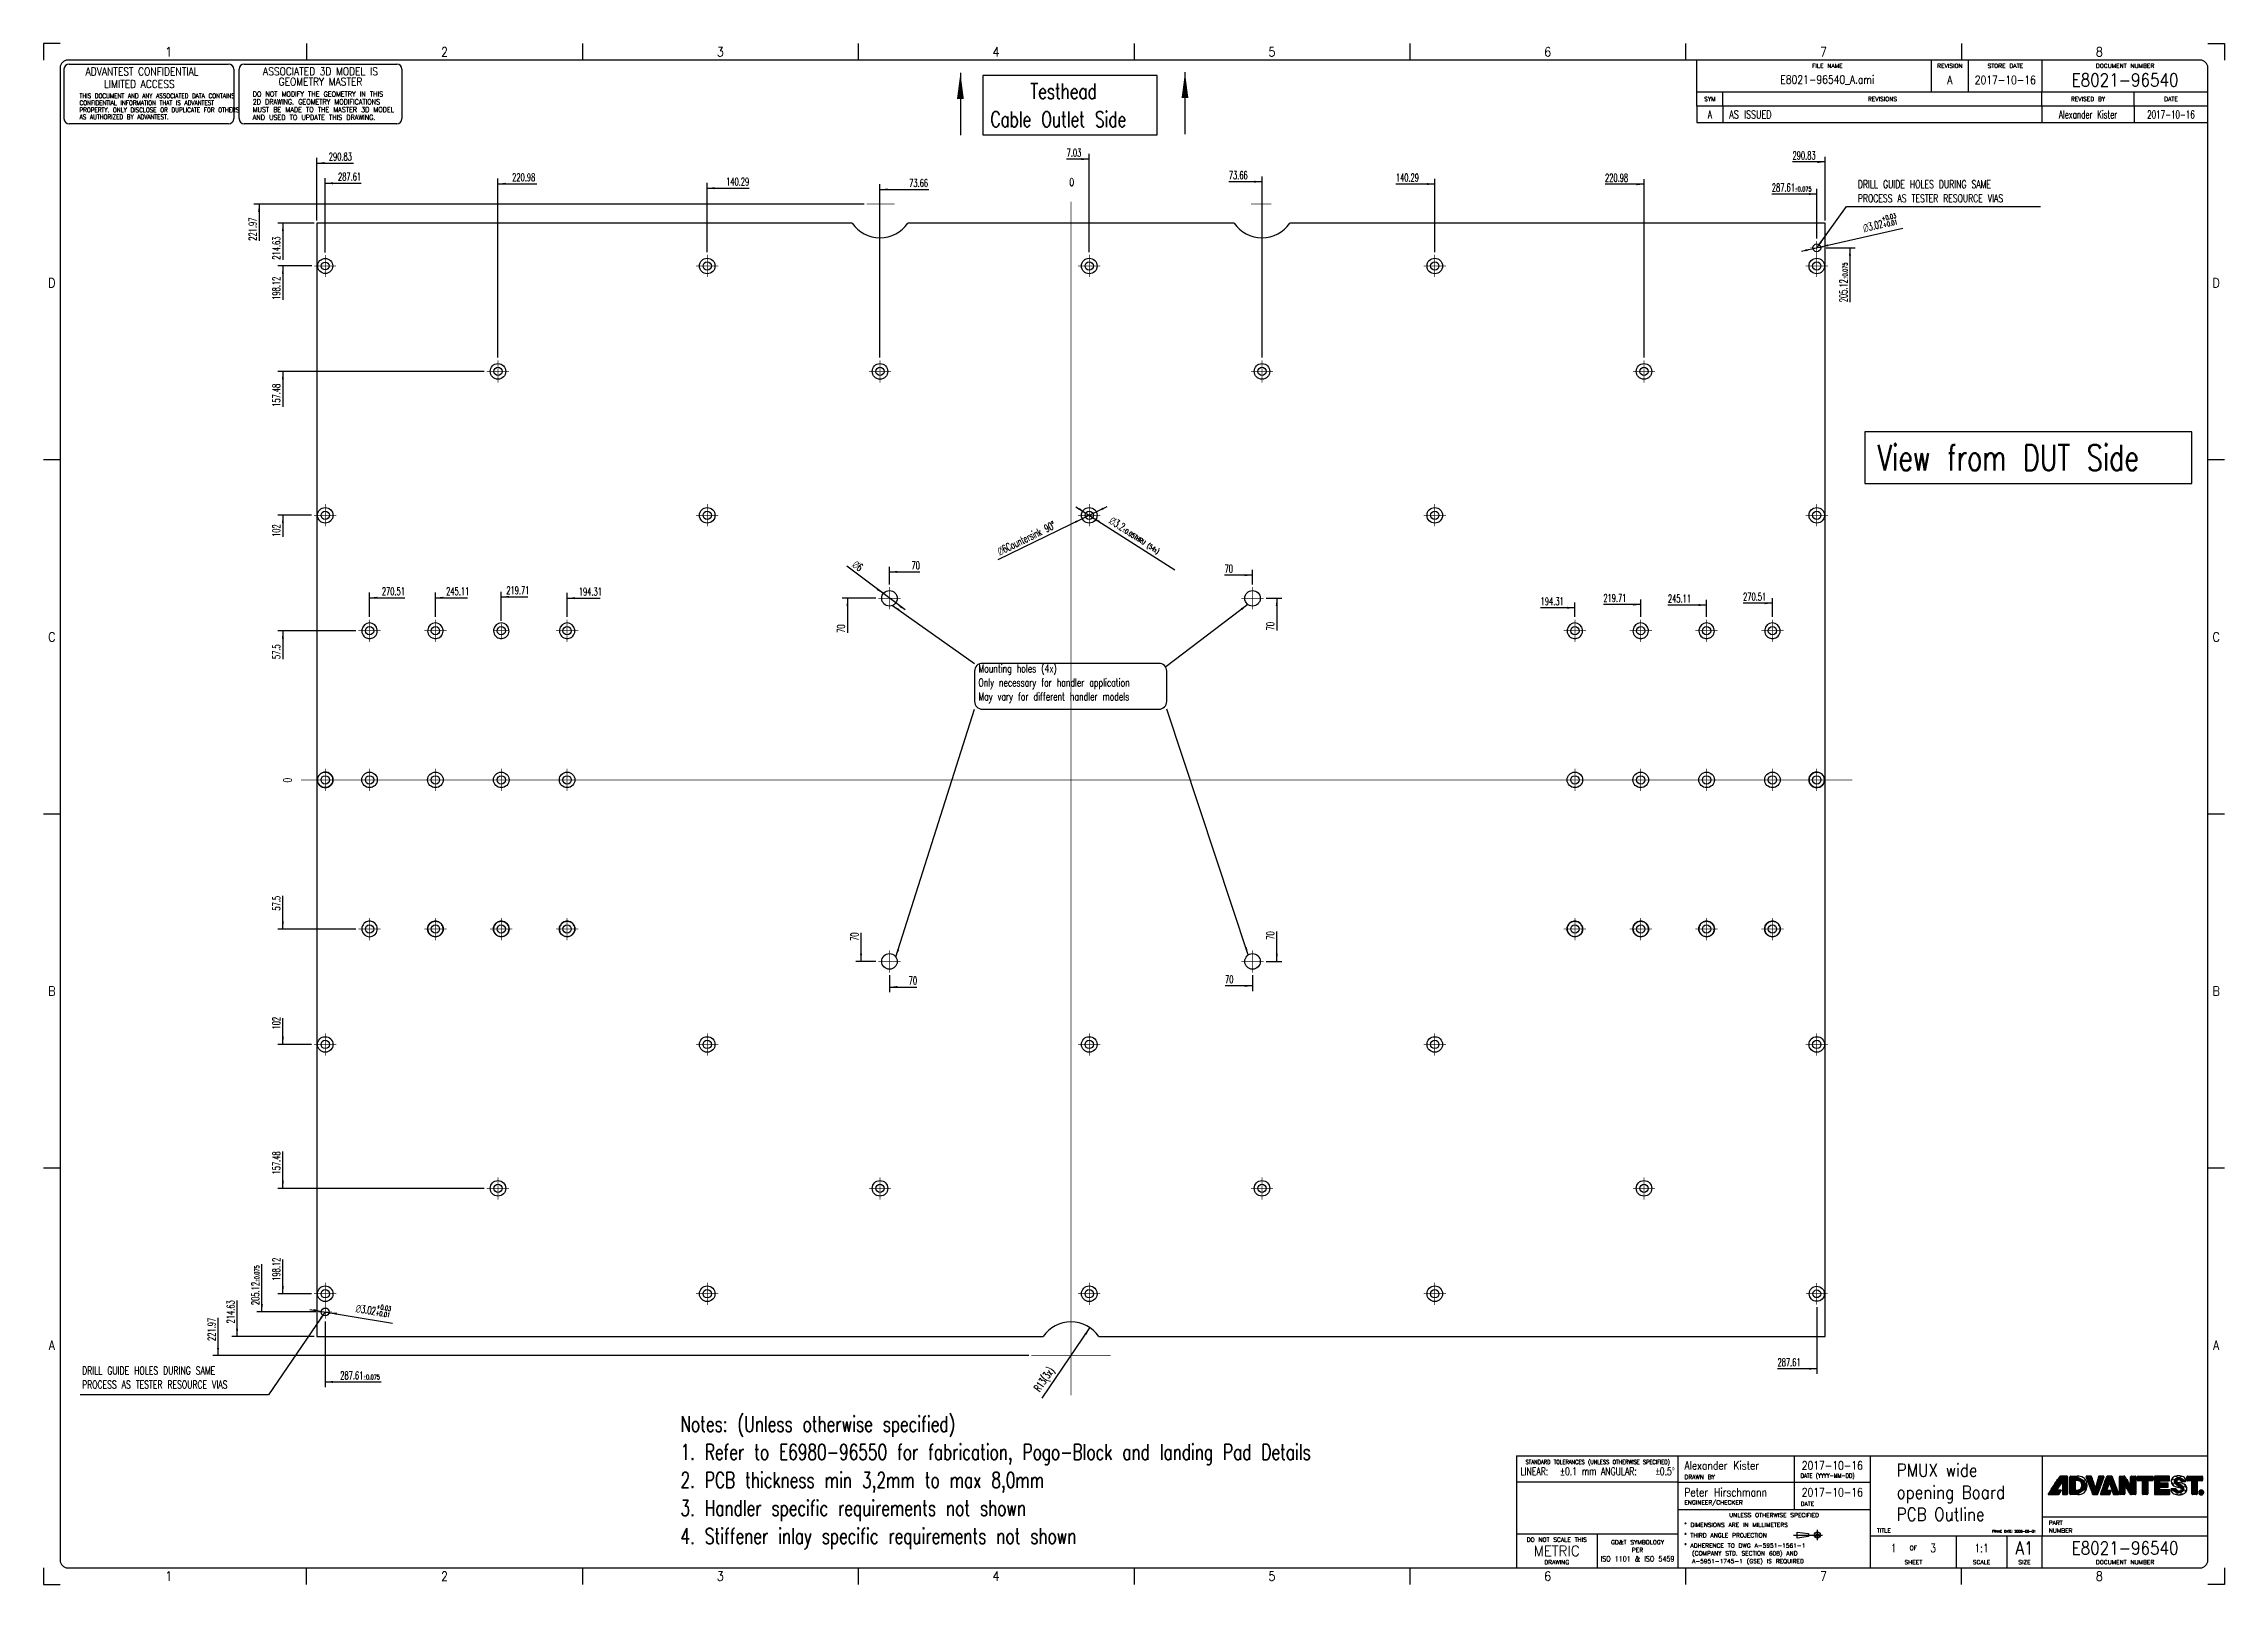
# Model space of a CAD drawing. Header units: inches. Extents: x -1475 to -634, y -1313 to -719.
import ezdxf

# ---------------------------------------------------------------- set-up
doc = ezdxf.new("R2010")
doc.units = ezdxf.units.IN
doc.linetypes.add('DOT_CENTER', pattern=[14, 12, -1, 0, -1])
doc.layers.add('1', color=7, linetype='Continuous')
doc.layers.add('Layer_1', color=7, linetype='Continuous')
doc.styles.add('CONVERTER_11', font='txt.shx', dxfattribs={"width": 0.72})
doc.styles.add('CONVERTER_12', font='txt.shx', dxfattribs={"width": 0.63})
doc.styles.add('CONVERTER_13', font='txt.shx', dxfattribs={"width": 1.035})
doc.styles.add('CONVERTER_14', font='txt.shx', dxfattribs={"width": 0.675})
doc.styles.add('CONVERTER_15', font='txt.shx', dxfattribs={"width": 0.749})
doc.styles.add('CONVERTER_16', font='txt.shx', dxfattribs={"width": 0.765})
doc.styles.add('CONVERTER_17', font='complex.shx', dxfattribs={"width": 0.855})
doc.styles.add('CONVERTER_18', font='txt.shx', dxfattribs={"width": 0.81})
doc.styles.add('CONVERTER_19', font='txt.shx', dxfattribs={"width": 0.9})
doc.styles.add('CONVERTER_20', font='complex.shx', dxfattribs={"width": 0.95})
doc.dimstyles.get("Standard").update_dxf_attribs({"dimtxt": 0.18, "dimasz": 0.18, "dimexe": 0.18, "dimexo": 0.0625, "dimgap": 0.09, "dimtad": 0, "dimtih": 1, "dimtoh": 1, "dimdec": 4, "dimzin": 0, "dimdsep": 46, "dimtxsty": 'Standard', "dimcen": 0.09, "dimadec": 0, "dimazin": 0, "dimtfac": 1, "dimtdec": 4, "dimtofl": 0, "dimtmove": 0, "dimatfit": 3, "dimfxl": 1, "dimtolj": 1, "dimtzin": 0, "dimarcsym": 0})

msp = doc.modelspace()

# ---------------------------------------------------------------- texts
at = {"layer": '1', "color": 3, "style": 'CONVERTER_11', "width": 0.72}
msp.add_text('View from DUT Side', height=10, dxfattribs=at).set_placement((-767.7, -883.57))
at = {"layer": '1', "color": 3, "insert": (-1229.4, -1299.34), "char_height": 6, "attachment_point": 7, "line_spacing_factor": 1.080432, "style": 'CONVERTER_11'}
msp.add_mtext('Notes: (Unless otherwise specified)\\P1. Refer to E6980-96550 for fabrication, Pogo-Block and landing Pad Details\\P2. PCB thickness min 3,2mm to max 8,0mm\\P3. Handler specific requirements not shown\\P4. Stiffener inlay specific requirements not shown', dxfattribs=at)

# ---------------------------------------------------------------- blocks, each defined once
blk = doc.blocks.new('PCB2__1', base_point=(-1369.63, -1217.43))
at = {"color": 7, "linetype": 'Continuous'}
for p, q in [((-1163.19, -788.17), (-1369.63, -788.17)), ((-1369.63, -788.17), (-1369.63, -1217.43)), ((-1015.87, -788.17), (-1141.73, -788.17)), ((-787.97, -788.17), (-994.41, -788.17)), ((-787.97, -788.17), (-787.97, -788.17)), ((-787.97, -1217.43), (-787.97, -788.17)), ((-1369.63, -1217.43), (-1089.53, -1217.43)), ((-1089.53, -1217.43), (-1089.53, -1217.43)), ((-1068.07, -1217.43), (-1068.07, -1217.43)), ((-1068.07, -1217.43), (-787.97, -1217.43)), ((-787.97, -1217.43), (-787.97, -1217.43))]:
    blk.add_line(p, q, dxfattribs=at)
for centre, radius in [((-791.19, -797.68), 1.51), ((-1366.41, -804.68), 2.9), ((-1366.41, -804.68), 1.5), ((-1219.09, -804.68), 3), ((-1219.09, -804.68), 1.6), ((-1071.77, -804.68), 3), ((-1071.77, -804.68), 1.6), ((-938.51, -804.68), 3), ((-938.51, -804.68), 1.6), ((-791.19, -804.68), 3), ((-791.19, -804.68), 1.6), ((-1299.78, -845.32), 3), ((-1299.78, -845.32), 1.6), ((-1152.46, -845.32), 3), ((-1152.46, -845.32), 1.6), ((-1005.14, -845.32), 3), ((-1005.14, -845.32), 1.6), ((-857.82, -845.32), 3), ((-857.82, -845.32), 1.6), ((-1366.41, -900.8), 3), ((-1366.41, -900.8), 1.6), ((-1219.09, -900.8), 3), ((-1219.09, -900.8), 1.6), ((-1071.77, -900.8), 3), ((-1071.77, -900.8), 1.6), ((-938.51, -900.8), 3), ((-938.51, -900.8), 1.6), ((-791.19, -900.8), 3), ((-791.19, -900.8), 1.6), ((-1148.8, -932.8), 3), ((-1008.8, -932.8), 3), ((-1349.31, -945.3), 1.6), ((-1323.91, -945.3), 1.6), ((-1298.51, -945.3), 1.6), ((-1273.11, -945.3), 1.6), ((-884.49, -945.3), 1.6), ((-859.09, -945.3), 1.6), ((-833.69, -945.3), 1.6), ((-808.29, -945.3), 1.6), ((-1349.31, -1002.8), 3), ((-1323.91, -1002.8), 3), ((-1298.51, -1002.8), 3), ((-1273.11, -1002.8), 3), ((-884.49, -1002.8), 3), ((-859.09, -1002.8), 3), ((-833.69, -1002.8), 3), ((-808.29, -1002.8), 3), ((-1366.41, -1002.8), 1.6), ((-1349.31, -1002.8), 1.6), ((-1323.91, -1002.8), 1.6), ((-1298.51, -1002.8), 1.6), ((-1273.11, -1002.8), 1.6), ((-884.49, -1002.8), 1.6), ((-859.09, -1002.8), 1.6), ((-833.69, -1002.8), 1.6), ((-808.29, -1002.8), 1.6), ((-791.19, -1002.8), 1.6), ((-1349.31, -1060.3), 1.6), ((-1323.91, -1060.3), 1.6), ((-1298.51, -1060.3), 1.6), ((-1273.11, -1060.3), 1.6), ((-884.49, -1060.3), 1.6), ((-859.09, -1060.3), 1.6), ((-833.69, -1060.3), 1.6), ((-808.29, -1060.3), 1.6), ((-1148.8, -1072.8), 3), ((-1008.8, -1072.8), 3), ((-1366.41, -1104.8), 3), ((-1366.41, -1104.8), 1.6), ((-1219.09, -1104.8), 3), ((-1219.09, -1104.8), 1.6), ((-1071.77, -1104.8), 3), ((-1071.77, -1104.8), 1.6), ((-938.51, -1104.8), 3), ((-938.51, -1104.8), 1.6), ((-791.19, -1104.8), 3), ((-791.19, -1104.8), 1.6), ((-1299.78, -1160.28), 3), ((-1299.78, -1160.28), 1.6), ((-1152.46, -1160.28), 3), ((-1152.46, -1160.28), 1.6), ((-1005.14, -1160.28), 3), ((-1005.14, -1160.28), 1.6), ((-857.82, -1160.28), 3), ((-857.82, -1160.28), 1.6), ((-1366.41, -1200.92), 3), ((-1366.41, -1200.92), 1.6), ((-1219.09, -1200.92), 3), ((-1219.09, -1200.92), 1.6), ((-1071.77, -1200.92), 3), ((-1071.77, -1200.92), 1.6), ((-938.51, -1200.92), 3), ((-938.51, -1200.92), 1.6), ((-791.19, -1200.92), 2.9), ((-791.19, -1200.92), 1.5), ((-1366.41, -1207.92), 1.51)]:
    blk.add_circle(centre, radius, dxfattribs=at)
for centre, radius, start, end in [((-1152.46, -780.83), 13, 214.38141, 325.61859), ((-1005.14, -780.83), 13, 214.38141, 325.61859), ((-1349.31, -945.3), 3, 284.83511, 255.16489), ((-1349.31, -945.3), 3, 255.16489, 284.83511), ((-1323.91, -945.3), 3, 284.83511, 255.16489), ((-1323.91, -945.3), 3, 255.16489, 284.83511), ((-1298.51, -945.3), 3, 284.83511, 255.16489), ((-1298.51, -945.3), 3, 255.16489, 284.83511), ((-1273.11, -945.3), 3, 284.83511, 255.16489), ((-1273.11, -945.3), 3, 255.16489, 284.83511), ((-884.49, -945.3), 3, 284.83511, 255.16489), ((-884.49, -945.3), 3, 255.16489, 284.83511), ((-859.09, -945.3), 3, 284.83511, 255.16489), ((-859.09, -945.3), 3, 255.16489, 284.83511), ((-833.69, -945.3), 3, 284.83511, 255.16489), ((-833.69, -945.3), 3, 255.16489, 284.83511), ((-808.29, -945.3), 3, 284.83511, 255.16489), ((-808.29, -945.3), 3, 255.16489, 284.83511), ((-1366.41, -1002.8), 3, 45.573, 314.427), ((-1366.41, -1002.8), 3, 0, 45.573), ((-791.19, -1002.8), 3, 134.427, 225.573), ((-791.19, -1002.8), 3, 0, 134.427), ((-1366.41, -1002.8), 3, 314.427, 0), ((-791.19, -1002.8), 3, 225.573, 0), ((-1349.31, -1060.3), 3, 104.83511, 75.16489), ((-1349.31, -1060.3), 3, 75.16489, 104.83511), ((-1323.91, -1060.3), 3, 104.83511, 75.16489), ((-1323.91, -1060.3), 3, 75.16489, 104.83511), ((-1298.51, -1060.3), 3, 104.83511, 75.16489), ((-1298.51, -1060.3), 3, 75.16489, 104.83511), ((-1273.11, -1060.3), 3, 104.83511, 75.16489), ((-1273.11, -1060.3), 3, 75.16489, 104.83511), ((-884.49, -1060.3), 3, 104.83511, 75.16489), ((-884.49, -1060.3), 3, 75.16489, 104.83511), ((-859.09, -1060.3), 3, 104.83511, 75.16489), ((-859.09, -1060.3), 3, 75.16489, 104.83511), ((-833.69, -1060.3), 3, 104.83511, 75.16489), ((-833.69, -1060.3), 3, 75.16489, 104.83511), ((-808.29, -1060.3), 3, 104.83511, 75.16489), ((-808.29, -1060.3), 3, 75.16489, 104.83511), ((-1078.8, -1224.77), 13, 34.3818, 145.6182)]:
    blk.add_arc(centre, radius, start, end, dxfattribs=at)
at = {"layer": '1', "color": 1, "linetype": 'DOT_CENTER', "const_width": 0.25}
for points in [[(-1146.79, -780.83), (-1157.58, -780.83)], [(-1152.46, -778.12), (-1152.46, -796.13)], [(-1078.8, -1230.06), (-1078.8, -779.93)], [(-788.53, -797.68), (-793.85, -797.68)], [(-791.19, -795.02), (-791.19, -800.34)], [(-1362.22, -804.68), (-1370.6, -804.68)], [(-1366.41, -800.49), (-1366.41, -808.87)], [(-1214.79, -804.68), (-1223.39, -804.68)], [(-1219.09, -800.38), (-1219.09, -808.98)], [(-1067.47, -804.68), (-1076.07, -804.68)], [(-1071.77, -800.38), (-1071.77, -808.98)], [(-934.21, -804.68), (-942.81, -804.68)], [(-938.51, -800.38), (-938.51, -808.98)], [(-1299.78, -841.02), (-1299.78, -849.62)], [(-1152.46, -841.02), (-1152.46, -849.62)], [(-1005.14, -841.02), (-1005.14, -849.62)], [(-857.82, -841.02), (-857.82, -849.62)], [(-1295.48, -845.32), (-1304.08, -845.32)], [(-1148.16, -845.32), (-1156.76, -845.32)], [(-1000.84, -845.32), (-1009.44, -845.32)], [(-853.52, -845.32), (-862.12, -845.32)], [(-1366.41, -896.5), (-1366.41, -905.1)], [(-1362.11, -900.8), (-1370.71, -900.8)], [(-1144.5, -932.8), (-1153.1, -932.8)], [(-1148.8, -928.5), (-1148.8, -937.1)], [(-1004.5, -932.8), (-1013.1, -932.8)], [(-1008.8, -928.5), (-1008.8, -937.1)], [(-1349.31, -941), (-1349.31, -949.6)], [(-1323.91, -941), (-1323.91, -949.6)], [(-1273.11, -941), (-1273.11, -949.6)], [(-884.49, -941), (-884.49, -949.6)], [(-859.09, -941), (-859.09, -949.6)], [(-833.69, -941), (-833.69, -949.6)], [(-808.29, -941), (-808.29, -949.6)], [(-1345.01, -945.3), (-1353.61, -945.3)], [(-1319.61, -945.3), (-1328.21, -945.3)], [(-1295.75, -945.3), (-1301.27, -945.3)], [(-1298.51, -942.54), (-1298.51, -948.06)], [(-1268.81, -945.3), (-1277.41, -945.3)], [(-880.19, -945.3), (-888.79, -945.3)], [(-854.79, -945.3), (-863.39, -945.3)], [(-829.39, -945.3), (-837.99, -945.3)], [(-803.99, -945.3), (-812.59, -945.3)], [(-777.42, -1002.8), (-1375.7, -1002.8)], [(-1349.31, -1056), (-1349.31, -1064.6)], [(-1345.01, -1060.3), (-1353.61, -1060.3)], [(-1144.5, -1072.8), (-1153.1, -1072.8)], [(-1148.8, -1068.5), (-1148.8, -1077.1)], [(-1004.5, -1072.8), (-1013.1, -1072.8)], [(-1008.8, -1068.5), (-1008.8, -1077.1)], [(-1366.41, -1100.5), (-1366.41, -1109.1)], [(-1362.11, -1104.8), (-1370.71, -1104.8)], [(-1295.48, -1160.28), (-1304.08, -1160.28)], [(-1299.78, -1155.98), (-1299.78, -1164.58)], [(-1362.11, -1200.92), (-1370.71, -1200.92)], [(-1366.41, -1196.62), (-1366.41, -1205.22)], [(-787, -1200.92), (-795.38, -1200.92)], [(-791.19, -1196.73), (-791.19, -1205.11)], [(-1363.75, -1207.92), (-1369.07, -1207.92)], [(-1366.41, -1205.26), (-1366.41, -1210.58)], [(-1078.8, -1209.47), (-1078.8, -1240.07)], [(-1063.5, -1224.77), (-1094.1, -1224.77)]]:
    blk.add_lwpolyline(points, dxfattribs=at)
blk = doc.blocks.new('E8021-96540__2', base_point=(-1369.63, -1217.43))
blk.add_blockref('PCB2__1', (-1369.63, -1217.43))
blk = doc.blocks.new('*D10')
at = {"layer": '1', "color": 3, "linetype": 'Continuous'}
for p, q in [((-1400.4, -1217.43), (-1400.4, -1203.48)), ((-1370.63, -1217.43), (-1402.4, -1217.43))]:
    blk.add_line(p, q, dxfattribs=at)
at = {"layer": '1', "color": 3}
blk.add_solid([(-1400.79, -1214.43), (-1400, -1214.43), (-1400.4, -1217.43)], dxfattribs=at)
at = {"layer": '1', "color": 3, "insert": (-1401.4, -1212.35), "char_height": 3, "attachment_point": 7, "rotation": 90, "line_spacing_factor": 0.60024, "style": 'CONVERTER_12'}
blk.add_mtext('214.63', dxfattribs=at)
blk = doc.blocks.new('*D11')
at = {"layer": '1', "color": 3, "linetype": 'Continuous'}
for p, q in [((-1273.11, -940), (-1273.11, -930.75)), ((-1273.11, -932.75), (-1260.36, -932.75))]:
    blk.add_line(p, q, dxfattribs=at)
at = {"layer": '1', "color": 3}
blk.add_solid([(-1270.11, -932.35), (-1270.11, -933.14), (-1273.11, -932.75)], dxfattribs=at)
at = {"layer": '1', "color": 3, "insert": (-1268.61, -931.75), "char_height": 3, "attachment_point": 7, "rotation": 0.00014, "line_spacing_factor": 0.60024, "style": 'CONVERTER_12'}
blk.add_mtext('194.31', dxfattribs=at)
blk = doc.blocks.new('*D12')
at = {"layer": '1', "color": 3, "linetype": 'Continuous'}
for p, q in [((-808.29, -940), (-808.29, -932.69)), ((-808.29, -934.69), (-819.61, -934.69))]:
    blk.add_line(p, q, dxfattribs=at)
at = {"layer": '1', "color": 3}
blk.add_solid([(-811.29, -935.09), (-811.29, -934.3), (-808.29, -934.69)], dxfattribs=at)
at = {"layer": '1', "color": 3, "insert": (-819.61, -933.69), "char_height": 3, "attachment_point": 7, "rotation": 0.00014, "line_spacing_factor": 0.60024, "style": 'CONVERTER_12'}
blk.add_mtext('270.51', dxfattribs=at)
blk = doc.blocks.new('*D13')
at = {"layer": '1', "color": 3, "linetype": 'Continuous'}
for p, q in [((-833.69, -940), (-833.69, -933.39)), ((-833.69, -935.39), (-848.59, -935.39))]:
    blk.add_line(p, q, dxfattribs=at)
at = {"layer": '1', "color": 3}
blk.add_solid([(-836.69, -935.79), (-836.69, -935), (-833.69, -935.39)], dxfattribs=at)
at = {"layer": '1', "color": 3, "insert": (-848.59, -934.39), "char_height": 3, "attachment_point": 7, "rotation": 0.00014, "line_spacing_factor": 0.60024, "style": 'CONVERTER_12'}
blk.add_mtext('245.11', dxfattribs=at)
blk = doc.blocks.new('*D14')
at = {"layer": '1', "color": 3, "linetype": 'Continuous'}
for p, q in [((-859.09, -940), (-859.09, -933.22)), ((-859.09, -935.22), (-873.49, -935.22))]:
    blk.add_line(p, q, dxfattribs=at)
at = {"layer": '1', "color": 3}
blk.add_solid([(-862.09, -935.61), (-862.09, -934.82), (-859.09, -935.22)], dxfattribs=at)
at = {"layer": '1', "color": 3, "insert": (-873.49, -934.22), "char_height": 3, "attachment_point": 7, "rotation": 0.00014, "line_spacing_factor": 0.60024, "style": 'CONVERTER_12'}
blk.add_mtext('219.71', dxfattribs=at)
blk = doc.blocks.new('*D15')
at = {"layer": '1', "color": 3, "linetype": 'Continuous'}
for p, q in [((-884.49, -936.44), (-897.69, -936.44)), ((-884.49, -940), (-884.49, -934.44))]:
    blk.add_line(p, q, dxfattribs=at)
at = {"layer": '1', "color": 3}
blk.add_solid([(-887.49, -936.84), (-887.49, -936.05), (-884.49, -936.44)], dxfattribs=at)
at = {"layer": '1', "color": 3, "insert": (-897.69, -935.44), "char_height": 3, "attachment_point": 7, "rotation": 0.00014, "line_spacing_factor": 0.60024, "style": 'CONVERTER_12'}
blk.add_mtext('194.31', dxfattribs=at)
blk = doc.blocks.new('*D16')
at = {"layer": '1', "color": 3, "linetype": 'Continuous'}
for p, q in [((-1349.31, -940), (-1349.31, -930.59)), ((-1349.31, -932.59), (-1335.69, -932.59))]:
    blk.add_line(p, q, dxfattribs=at)
at = {"layer": '1', "color": 3}
blk.add_solid([(-1346.31, -932.2), (-1346.31, -932.99), (-1349.31, -932.59)], dxfattribs=at)
at = {"layer": '1', "color": 3, "insert": (-1344.56, -931.59), "char_height": 3, "attachment_point": 7, "rotation": 0.00014, "line_spacing_factor": 0.60024, "style": 'CONVERTER_12'}
blk.add_mtext('270.51', dxfattribs=at)
blk = doc.blocks.new('*D17')
at = {"layer": '1', "color": 3, "linetype": 'Continuous'}
for p, q in [((-1323.91, -940), (-1323.91, -930.59)), ((-1323.91, -932.59), (-1311.53, -932.59))]:
    blk.add_line(p, q, dxfattribs=at)
at = {"layer": '1', "color": 3}
blk.add_solid([(-1320.91, -932.2), (-1320.91, -932.99), (-1323.91, -932.59)], dxfattribs=at)
at = {"layer": '1', "color": 3, "insert": (-1319.77, -931.59), "char_height": 3, "attachment_point": 7, "rotation": 0.00014, "line_spacing_factor": 0.60024, "style": 'CONVERTER_12'}
blk.add_mtext('245.11', dxfattribs=at)
blk = doc.blocks.new('*D18')
at = {"layer": '1', "color": 3, "linetype": 'Continuous'}
for p, q in [((-1382.73, -1060.3), (-1382.73, -1047.5)), ((-1354.61, -1060.3), (-1384.73, -1060.3))]:
    blk.add_line(p, q, dxfattribs=at)
at = {"layer": '1', "color": 3}
blk.add_solid([(-1383.13, -1057.3), (-1382.34, -1057.3), (-1382.73, -1060.3)], dxfattribs=at)
at = {"layer": '1', "color": 3, "insert": (-1383.73, -1053.22), "char_height": 3, "attachment_point": 7, "rotation": 90, "line_spacing_factor": 0.60024, "style": 'CONVERTER_12'}
blk.add_mtext('57.5', dxfattribs=at)
blk = doc.blocks.new('*D19')
at = {"layer": '1', "color": 3, "linetype": 'Continuous'}
for p, q in [((-1382.73, -1104.8), (-1382.73, -1094.62)), ((-1371.71, -1104.8), (-1384.73, -1104.8))]:
    blk.add_line(p, q, dxfattribs=at)
at = {"layer": '1', "color": 3}
blk.add_solid([(-1383.13, -1101.8), (-1382.34, -1101.8), (-1382.73, -1104.8)], dxfattribs=at)
at = {"layer": '1', "color": 3, "insert": (-1383.73, -1099.03), "char_height": 3, "attachment_point": 7, "rotation": 90, "line_spacing_factor": 0.60024, "style": 'CONVERTER_12'}
blk.add_mtext('102', dxfattribs=at)
blk = doc.blocks.new('*D20')
at = {"layer": '1', "color": 3, "linetype": 'Continuous'}
for p, q in [((-1407.73, -1224.77), (-1407.73, -1210.25)), ((-1095.1, -1224.77), (-1409.73, -1224.77))]:
    blk.add_line(p, q, dxfattribs=at)
at = {"layer": '1', "color": 3}
blk.add_solid([(-1408.13, -1221.77), (-1407.34, -1221.77), (-1407.73, -1224.77)], dxfattribs=at)
at = {"layer": '1', "color": 3, "insert": (-1408.73, -1219.12), "char_height": 3, "attachment_point": 7, "rotation": 90, "line_spacing_factor": 0.60024, "style": 'CONVERTER_12'}
blk.add_mtext('221.97', dxfattribs=at)
blk = doc.blocks.new('*D21')
at = {"layer": '1', "color": 3, "linetype": 'Continuous'}
for p, q in [((-1382.73, -1200.92), (-1382.73, -1187.67)), ((-1371.71, -1200.92), (-1384.73, -1200.92))]:
    blk.add_line(p, q, dxfattribs=at)
at = {"layer": '1', "color": 3}
blk.add_solid([(-1383.13, -1197.92), (-1382.34, -1197.92), (-1382.73, -1200.92)], dxfattribs=at)
at = {"layer": '1', "color": 3, "insert": (-1383.73, -1195.91), "char_height": 3, "attachment_point": 7, "rotation": 90, "line_spacing_factor": 0.60024, "style": 'CONVERTER_12'}
blk.add_mtext('198.12', dxfattribs=at)
blk = doc.blocks.new('*D22')
at = {"layer": '1', "color": 3, "linetype": 'Continuous'}
for p, q in [((-1382.73, -1160.28), (-1382.73, -1146.07)), ((-1305.08, -1160.28), (-1384.73, -1160.28))]:
    blk.add_line(p, q, dxfattribs=at)
at = {"layer": '1', "color": 3}
blk.add_solid([(-1383.13, -1157.28), (-1382.34, -1157.28), (-1382.73, -1160.28)], dxfattribs=at)
at = {"layer": '1', "color": 3, "insert": (-1383.73, -1154.94), "char_height": 3, "attachment_point": 7, "rotation": 90, "line_spacing_factor": 0.60024, "style": 'CONVERTER_12'}
blk.add_mtext('157.48', dxfattribs=at)
blk = doc.blocks.new('*D23')
at = {"layer": '1', "color": 3, "linetype": 'Continuous'}
for p, q in [((-1354.61, -945.3), (-1384.73, -945.3)), ((-1382.73, -945.3), (-1382.73, -956.23))]:
    blk.add_line(p, q, dxfattribs=at)
at = {"layer": '1', "color": 3}
blk.add_solid([(-1382.34, -948.3), (-1383.13, -948.3), (-1382.73, -945.3)], dxfattribs=at)
at = {"layer": '1', "color": 3, "insert": (-1383.73, -956.23), "char_height": 3, "attachment_point": 7, "rotation": 90, "line_spacing_factor": 0.60024, "style": 'CONVERTER_12'}
blk.add_mtext('57.5', dxfattribs=at)
blk = doc.blocks.new('*D24')
at = {"layer": '1', "color": 3, "linetype": 'Continuous'}
for p, q in [((-1158.58, -780.83), (-1393.91, -780.83)), ((-1391.91, -780.83), (-1391.91, -794.94))]:
    blk.add_line(p, q, dxfattribs=at)
at = {"layer": '1', "color": 3}
blk.add_solid([(-1391.51, -783.83), (-1392.3, -783.83), (-1391.91, -780.83)], dxfattribs=at)
at = {"layer": '1', "color": 3, "insert": (-1392.91, -794.94), "char_height": 3, "attachment_point": 7, "rotation": 90, "line_spacing_factor": 0.60024, "style": 'CONVERTER_12'}
blk.add_mtext('221.97', dxfattribs=at)
blk = doc.blocks.new('*D25')
at = {"layer": '1', "color": 3, "linetype": 'Continuous'}
for p, q in [((-1370.63, -788.17), (-1384.73, -788.17)), ((-1382.73, -788.17), (-1382.73, -802.25))]:
    blk.add_line(p, q, dxfattribs=at)
at = {"layer": '1', "color": 3}
blk.add_solid([(-1382.34, -791.17), (-1383.13, -791.17), (-1382.73, -788.17)], dxfattribs=at)
at = {"layer": '1', "color": 3, "insert": (-1383.73, -802.25), "char_height": 3, "attachment_point": 7, "rotation": 90, "line_spacing_factor": 0.60024, "style": 'CONVERTER_12'}
blk.add_mtext('214.63', dxfattribs=at)
blk = doc.blocks.new('*D26')
at = {"layer": '1', "color": 3, "linetype": 'Continuous'}
for p, q in [((-1371.6, -804.68), (-1384.73, -804.68)), ((-1382.73, -804.68), (-1382.73, -817.71))]:
    blk.add_line(p, q, dxfattribs=at)
at = {"layer": '1', "color": 3}
blk.add_solid([(-1382.34, -807.68), (-1383.13, -807.68), (-1382.73, -804.68)], dxfattribs=at)
at = {"layer": '1', "color": 3, "insert": (-1383.73, -817.71), "char_height": 3, "attachment_point": 7, "rotation": 90, "line_spacing_factor": 0.60024, "style": 'CONVERTER_12'}
blk.add_mtext('198.12', dxfattribs=at)
blk = doc.blocks.new('*D27')
at = {"layer": '1', "color": 3, "linetype": 'Continuous'}
for p, q in [((-1305.08, -845.32), (-1384.73, -845.32)), ((-1382.73, -845.32), (-1382.73, -859))]:
    blk.add_line(p, q, dxfattribs=at)
at = {"layer": '1', "color": 3}
blk.add_solid([(-1382.34, -848.32), (-1383.13, -848.32), (-1382.73, -845.32)], dxfattribs=at)
at = {"layer": '1', "color": 3, "insert": (-1383.73, -859), "char_height": 3, "attachment_point": 7, "rotation": 90, "line_spacing_factor": 0.60024, "style": 'CONVERTER_12'}
blk.add_mtext('157.48', dxfattribs=at)
blk = doc.blocks.new('*D28')
at = {"layer": '1', "color": 3, "linetype": 'Continuous'}
for p, q in [((-1371.71, -900.8), (-1384.73, -900.8)), ((-1382.73, -900.8), (-1382.73, -909.13))]:
    blk.add_line(p, q, dxfattribs=at)
at = {"layer": '1', "color": 3}
blk.add_solid([(-1382.34, -903.8), (-1383.13, -903.8), (-1382.73, -900.8)], dxfattribs=at)
at = {"layer": '1', "color": 3, "insert": (-1383.73, -909.13), "char_height": 3, "attachment_point": 7, "rotation": 90, "line_spacing_factor": 0.60024, "style": 'CONVERTER_12'}
blk.add_mtext('102', dxfattribs=at)
blk = doc.blocks.new('*D29')
at = {"layer": '1', "color": 3, "linetype": 'Continuous'}
for p, q in [((-1071.77, -763.48), (-1080.51, -763.48)), ((-1071.77, -799.38), (-1071.77, -761.48))]:
    blk.add_line(p, q, dxfattribs=at)
at = {"layer": '1', "color": 3}
blk.add_solid([(-1074.77, -763.88), (-1074.77, -763.09), (-1071.77, -763.48)], dxfattribs=at)
at = {"layer": '1', "color": 3, "insert": (-1080.51, -762.48), "char_height": 3, "attachment_point": 7, "rotation": 0.00014, "line_spacing_factor": 0.60024, "style": 'CONVERTER_12'}
blk.add_mtext('7.03', dxfattribs=at)
blk = doc.blocks.new('*D30')
at = {"layer": '1', "color": 3, "linetype": 'Continuous'}
for p, q in [((-1005.14, -772.18), (-1017.94, -772.18)), ((-1005.14, -840.02), (-1005.14, -770.18))]:
    blk.add_line(p, q, dxfattribs=at)
at = {"layer": '1', "color": 3}
blk.add_solid([(-1008.14, -772.58), (-1008.14, -771.79), (-1005.14, -772.18)], dxfattribs=at)
at = {"layer": '1', "color": 3, "insert": (-1017.94, -771.18), "char_height": 3, "attachment_point": 7, "rotation": 0.00014, "line_spacing_factor": 0.60024, "style": 'CONVERTER_12'}
blk.add_mtext('73.66', dxfattribs=at)
blk = doc.blocks.new('*D31')
at = {"layer": '1', "color": 3, "linetype": 'Continuous'}
for p, q in [((-938.51, -773.08), (-953.51, -773.08)), ((-938.51, -799.38), (-938.51, -771.08))]:
    blk.add_line(p, q, dxfattribs=at)
at = {"layer": '1', "color": 3}
blk.add_solid([(-941.51, -773.48), (-941.51, -772.69), (-938.51, -773.08)], dxfattribs=at)
at = {"layer": '1', "color": 3, "insert": (-953.51, -772.08), "char_height": 3, "attachment_point": 7, "rotation": 0.00014, "line_spacing_factor": 0.60024, "style": 'CONVERTER_12'}
blk.add_mtext('140.29', dxfattribs=at)
blk = doc.blocks.new('*D32')
at = {"layer": '1', "color": 3, "linetype": 'Continuous'}
for p, q in [((-787.97, -764.59), (-800.55, -764.59)), ((-787.97, -787.17), (-787.97, -762.59))]:
    blk.add_line(p, q, dxfattribs=at)
at = {"layer": '1', "color": 3}
blk.add_solid([(-790.97, -764.99), (-790.97, -764.2), (-787.97, -764.59)], dxfattribs=at)
at = {"layer": '1', "color": 3, "insert": (-800.55, -763.59), "char_height": 3, "attachment_point": 7, "rotation": 0.00014, "line_spacing_factor": 0.60024, "style": 'CONVERTER_12'}
blk.add_mtext('290.83', dxfattribs=at)
blk = doc.blocks.new('*D33')
at = {"layer": '1', "color": 3, "linetype": 'Continuous'}
for p, q in [((-857.82, -773.18), (-872.86, -773.18)), ((-857.82, -840.02), (-857.82, -771.18))]:
    blk.add_line(p, q, dxfattribs=at)
at = {"layer": '1', "color": 3}
blk.add_solid([(-860.82, -773.58), (-860.82, -772.79), (-857.82, -773.18)], dxfattribs=at)
at = {"layer": '1', "color": 3, "insert": (-872.86, -772.18), "char_height": 3, "attachment_point": 7, "rotation": 0.00014, "line_spacing_factor": 0.60024, "style": 'CONVERTER_12'}
blk.add_mtext('220.98', dxfattribs=at)
blk = doc.blocks.new('*D34')
at = {"layer": '1', "color": 3, "linetype": 'Continuous'}
for p, q in [((-1152.46, -840.02), (-1152.46, -773.18)), ((-1152.46, -775.18), (-1133.61, -775.18))]:
    blk.add_line(p, q, dxfattribs=at)
at = {"layer": '1', "color": 3}
blk.add_solid([(-1149.46, -774.79), (-1149.46, -775.58), (-1152.46, -775.18)], dxfattribs=at)
at = {"layer": '1', "color": 3, "insert": (-1141.22, -774.18), "char_height": 3, "attachment_point": 7, "rotation": 0.00014, "line_spacing_factor": 0.60024, "style": 'CONVERTER_12'}
blk.add_mtext('73.66', dxfattribs=at)
blk = doc.blocks.new('*D35')
at = {"layer": '1', "color": 3, "linetype": 'Continuous'}
for p, q in [((-1369.63, -787.17), (-1369.63, -763)), ((-1369.63, -765), (-1355.53, -765))]:
    blk.add_line(p, q, dxfattribs=at)
at = {"layer": '1', "color": 3}
blk.add_solid([(-1366.63, -764.61), (-1366.63, -765.4), (-1369.63, -765)], dxfattribs=at)
at = {"layer": '1', "color": 3, "insert": (-1365.03, -764), "char_height": 3, "attachment_point": 7, "rotation": 0.00014, "line_spacing_factor": 0.60024, "style": 'CONVERTER_12'}
blk.add_mtext('290.83', dxfattribs=at)
blk = doc.blocks.new('*D36')
at = {"layer": '1', "color": 3, "linetype": 'Continuous'}
for p, q in [((-1366.41, -799.49), (-1366.41, -770.78)), ((-1366.41, -772.78), (-1352.6, -772.78))]:
    blk.add_line(p, q, dxfattribs=at)
at = {"layer": '1', "color": 3}
blk.add_solid([(-1363.41, -772.39), (-1363.41, -773.18), (-1366.41, -772.78)], dxfattribs=at)
at = {"layer": '1', "color": 3, "insert": (-1361.47, -771.78), "char_height": 3, "attachment_point": 7, "rotation": 0.00014, "line_spacing_factor": 0.60024, "style": 'CONVERTER_12'}
blk.add_mtext('287.61', dxfattribs=at)
blk = doc.blocks.new('*D37')
at = {"layer": '1', "color": 3, "linetype": 'Continuous'}
for p, q in [((-1299.78, -840.02), (-1299.78, -770.98)), ((-1299.78, -772.98), (-1284.81, -772.98))]:
    blk.add_line(p, q, dxfattribs=at)
at = {"layer": '1', "color": 3}
blk.add_solid([(-1296.78, -772.59), (-1296.78, -773.38), (-1299.78, -772.98)], dxfattribs=at)
at = {"layer": '1', "color": 3, "insert": (-1294.32, -771.98), "char_height": 3, "attachment_point": 7, "rotation": 0.00014, "line_spacing_factor": 0.60024, "style": 'CONVERTER_12'}
blk.add_mtext('220.98', dxfattribs=at)
blk = doc.blocks.new('*D38')
at = {"layer": '1', "color": 3, "linetype": 'Continuous'}
for p, q in [((-1219.09, -799.38), (-1219.09, -772.68)), ((-1219.09, -774.68), (-1202.93, -774.68))]:
    blk.add_line(p, q, dxfattribs=at)
at = {"layer": '1', "color": 3}
blk.add_solid([(-1216.09, -774.29), (-1216.09, -775.08), (-1219.09, -774.68)], dxfattribs=at)
at = {"layer": '1', "color": 3, "insert": (-1211.8, -773.68), "char_height": 3, "attachment_point": 7, "rotation": 0.00014, "line_spacing_factor": 0.60024, "style": 'CONVERTER_12'}
blk.add_mtext('140.29', dxfattribs=at)
blk = doc.blocks.new('*D39')
at = {"layer": '1', "color": 3, "linetype": 'Continuous'}
for p, q in [((-791.19, -776.94), (-808.53, -776.94)), ((-791.19, -794.02), (-791.19, -774.94))]:
    blk.add_line(p, q, dxfattribs=at)
at = {"layer": '1', "color": 3}
blk.add_solid([(-794.19, -777.34), (-794.19, -776.55), (-791.19, -776.94)], dxfattribs=at)
at = {"layer": '1', "color": 3, "insert": (-808.53, -775.94), "char_height": 3, "attachment_point": 7, "rotation": 0.00014, "line_spacing_factor": 0.60024, "style": 'CONVERTER_12'}
blk.add_mtext('\\C3;287.61\\C3;\\H1.8;{\\Fgdt;`}0.075', dxfattribs=at)
blk = doc.blocks.new('*D40')
at = {"layer": '1', "color": 3, "linetype": 'Continuous'}
for p, q in [((-791.19, -1206.11), (-791.19, -1231.85)), ((-791.19, -1229.85), (-806.33, -1229.85))]:
    blk.add_line(p, q, dxfattribs=at)
at = {"layer": '1', "color": 3}
blk.add_solid([(-794.19, -1230.24), (-794.19, -1229.45), (-791.19, -1229.85)], dxfattribs=at)
at = {"layer": '1', "color": 3, "insert": (-806.33, -1228.85), "char_height": 3, "attachment_point": 7, "rotation": 0.00014, "line_spacing_factor": 0.60024, "style": 'CONVERTER_12'}
blk.add_mtext('287.61', dxfattribs=at)
blk = doc.blocks.new('*D41')
at = {"layer": '1', "color": 3, "linetype": 'Continuous'}
for p, q in [((-1390.84, -1207.92), (-1390.84, -1189.45)), ((-1370.07, -1207.92), (-1392.84, -1207.92))]:
    blk.add_line(p, q, dxfattribs=at)
at = {"layer": '1', "color": 3}
blk.add_solid([(-1391.23, -1204.92), (-1390.44, -1204.92), (-1390.84, -1207.92)], dxfattribs=at)
at = {"layer": '1', "color": 3, "insert": (-1391.84, -1205.27), "char_height": 3, "attachment_point": 7, "rotation": 90, "line_spacing_factor": 0.60024, "style": 'CONVERTER_12'}
blk.add_mtext('\\C3;205.12\\C3;\\H1.8;{\\Fgdt;`}0.075', dxfattribs=at)
blk = doc.blocks.new('*D42')
at = {"layer": '1', "color": 3, "linetype": 'Continuous'}
for p, q in [((-1366.41, -1211.58), (-1366.41, -1236.91)), ((-1366.41, -1234.91), (-1344.78, -1234.91))]:
    blk.add_line(p, q, dxfattribs=at)
at = {"layer": '1', "color": 3}
blk.add_solid([(-1363.41, -1234.52), (-1363.41, -1235.31), (-1366.41, -1234.91)], dxfattribs=at)
at = {"layer": '1', "color": 3, "insert": (-1360.61, -1233.91), "char_height": 3, "attachment_point": 7, "rotation": 0.00014, "line_spacing_factor": 0.60024, "style": 'CONVERTER_12'}
blk.add_mtext('\\C3;287.61\\C3;\\H1.8;{\\Fgdt;`}0.075', dxfattribs=at)
blk = doc.blocks.new('*D43')
at = {"layer": '1', "color": 3, "linetype": 'Continuous'}
for p, q in [((-787.53, -797.68), (-776.41, -797.68)), ((-778.41, -797.68), (-778.41, -818.67))]:
    blk.add_line(p, q, dxfattribs=at)
at = {"layer": '1', "color": 3}
blk.add_solid([(-778.02, -800.68), (-778.81, -800.68), (-778.41, -797.68)], dxfattribs=at)
at = {"layer": '1', "color": 3, "insert": (-779.41, -818.67), "char_height": 3, "attachment_point": 7, "rotation": 90, "line_spacing_factor": 0.60024, "style": 'CONVERTER_12'}
blk.add_mtext('\\C3;205.12\\C3;\\H1.8;{\\Fgdt;`}0.075', dxfattribs=at)
blk = doc.blocks.new('*D44')
at = {"layer": '1', "color": 3, "linetype": 'Continuous'}
for p, q in [((-1154.1, -932.8), (-1166.99, -932.8)), ((-1164.99, -932.8), (-1164.99, -946.12))]:
    blk.add_line(p, q, dxfattribs=at)
at = {"layer": '1', "color": 3}
blk.add_solid([(-1164.6, -935.8), (-1165.39, -935.8), (-1164.99, -932.8)], dxfattribs=at)
at = {"layer": '1', "color": 3, "insert": (-1165.99, -946.12), "char_height": 3, "attachment_point": 7, "rotation": 90, "line_spacing_factor": 0.60024, "style": 'CONVERTER_12'}
blk.add_mtext('70', dxfattribs=at)
blk = doc.blocks.new('*D45')
at = {"layer": '1', "color": 3, "linetype": 'Continuous'}
for p, q in [((-1003.5, -932.8), (-997.45, -932.8)), ((-999.45, -932.8), (-999.45, -945.17))]:
    blk.add_line(p, q, dxfattribs=at)
at = {"layer": '1', "color": 3}
blk.add_solid([(-999.06, -935.8), (-999.85, -935.8), (-999.45, -932.8)], dxfattribs=at)
at = {"layer": '1', "color": 3, "insert": (-1000.45, -945.17), "char_height": 3, "attachment_point": 7, "rotation": 90, "line_spacing_factor": 0.60024, "style": 'CONVERTER_12'}
blk.add_mtext('70', dxfattribs=at)
blk = doc.blocks.new('*D46')
at = {"layer": '1', "color": 3, "linetype": 'Continuous'}
for p, q in [((-999.43, -1072.8), (-999.43, -1061.28)), ((-1003.5, -1072.8), (-997.43, -1072.8))]:
    blk.add_line(p, q, dxfattribs=at)
at = {"layer": '1', "color": 3}
blk.add_solid([(-999.82, -1069.8), (-999.03, -1069.8), (-999.43, -1072.8)], dxfattribs=at)
at = {"layer": '1', "color": 3, "insert": (-1000.43, -1064.43), "char_height": 3, "attachment_point": 7, "rotation": 90, "line_spacing_factor": 0.60024, "style": 'CONVERTER_12'}
blk.add_mtext('70', dxfattribs=at)
blk = doc.blocks.new('*D47')
at = {"layer": '1', "color": 3, "linetype": 'Continuous'}
for p, q in [((-1159.77, -1072.8), (-1159.77, -1061.72)), ((-1154.1, -1072.8), (-1161.77, -1072.8))]:
    blk.add_line(p, q, dxfattribs=at)
at = {"layer": '1', "color": 3}
blk.add_solid([(-1160.16, -1069.8), (-1159.37, -1069.8), (-1159.77, -1072.8)], dxfattribs=at)
at = {"layer": '1', "color": 3, "insert": (-1160.77, -1064.87), "char_height": 3, "attachment_point": 7, "rotation": 90, "line_spacing_factor": 0.60024, "style": 'CONVERTER_12'}
blk.add_mtext('70', dxfattribs=at)
blk = doc.blocks.new('*D48')
at = {"layer": '1', "color": 3, "linetype": 'Continuous'}
for p, q in [((-1148.8, -927.5), (-1148.8, -920.62)), ((-1148.8, -922.62), (-1137.15, -922.62))]:
    blk.add_line(p, q, dxfattribs=at)
at = {"layer": '1', "color": 3}
blk.add_solid([(-1145.8, -922.22), (-1145.8, -923.01), (-1148.8, -922.62)], dxfattribs=at)
at = {"layer": '1', "color": 3, "insert": (-1140.3, -921.62), "char_height": 3, "attachment_point": 7, "rotation": 0.00014, "line_spacing_factor": 0.60024, "style": 'CONVERTER_12'}
blk.add_mtext('70', dxfattribs=at)
blk = doc.blocks.new('*D49')
at = {"layer": '1', "color": 3, "linetype": 'Continuous'}
for p, q in [((-1148.8, -1078.1), (-1148.8, -1084.66)), ((-1148.8, -1082.66), (-1138.26, -1082.66))]:
    blk.add_line(p, q, dxfattribs=at)
at = {"layer": '1', "color": 3}
blk.add_solid([(-1145.8, -1082.26), (-1145.8, -1083.05), (-1148.8, -1082.66)], dxfattribs=at)
at = {"layer": '1', "color": 3, "insert": (-1141.41, -1081.66), "char_height": 3, "attachment_point": 7, "rotation": 0.00014, "line_spacing_factor": 0.60024, "style": 'CONVERTER_12'}
blk.add_mtext('70', dxfattribs=at)
blk = doc.blocks.new('*D50')
at = {"layer": '1', "color": 3, "linetype": 'Continuous'}
for p, q in [((-1008.8, -1082.22), (-1019.39, -1082.22)), ((-1008.8, -1078.1), (-1008.8, -1084.22))]:
    blk.add_line(p, q, dxfattribs=at)
at = {"layer": '1', "color": 3}
blk.add_solid([(-1011.8, -1082.61), (-1011.8, -1081.82), (-1008.8, -1082.22)], dxfattribs=at)
at = {"layer": '1', "color": 3, "insert": (-1019.39, -1081.22), "char_height": 3, "attachment_point": 7, "rotation": 0.00014, "line_spacing_factor": 0.60024, "style": 'CONVERTER_12'}
blk.add_mtext('70', dxfattribs=at)
blk = doc.blocks.new('*D51')
at = {"layer": '1', "color": 3, "linetype": 'Continuous'}
for p, q in [((-1008.8, -923.88), (-1019.59, -923.88)), ((-1008.8, -927.5), (-1008.8, -921.88))]:
    blk.add_line(p, q, dxfattribs=at)
at = {"layer": '1', "color": 3}
blk.add_solid([(-1011.8, -924.27), (-1011.8, -923.48), (-1008.8, -923.88)], dxfattribs=at)
at = {"layer": '1', "color": 3, "insert": (-1019.59, -922.88), "char_height": 3, "attachment_point": 7, "rotation": 0.00014, "line_spacing_factor": 0.60024, "style": 'CONVERTER_12'}
blk.add_mtext('70', dxfattribs=at)
blk = doc.blocks.new('*D52')
at = {"layer": '1', "color": 3, "linetype": 'Continuous'}
for p, q in [((-1298.51, -941.54), (-1298.51, -930.24)), ((-1298.51, -932.24), (-1288.31, -932.24))]:
    blk.add_line(p, q, dxfattribs=at)
at = {"layer": '1', "color": 3}
blk.add_solid([(-1295.51, -931.84), (-1295.51, -932.63), (-1298.51, -932.24)], dxfattribs=at)
at = {"layer": '1', "color": 3, "insert": (-1296.55, -931.24), "char_height": 3, "attachment_point": 7, "rotation": 0.00014, "line_spacing_factor": 0.60024, "style": 'CONVERTER_12'}
blk.add_mtext('219.71', dxfattribs=at)
blk = doc.blocks.new('*D53')
at = {"layer": '1', "color": 3, "linetype": 'Continuous'}
blk.add_line((-1089.96, -1241.23), (-1071.5, -1214.01), dxfattribs=at)
at = {"layer": '1', "color": 3}
blk.add_solid([(-1072.86, -1216.72), (-1073.51, -1216.27), (-1071.5, -1214.01)], dxfattribs=at)
at = {"layer": '1', "color": 3, "insert": (-1090.94, -1240.89), "char_height": 3, "attachment_point": 7, "rotation": 55.86185, "line_spacing_factor": 0.60024, "style": 'CONVERTER_12'}
blk.add_mtext('\\C3; R\\C3;13\\C3;(3x)', dxfattribs=at)
blk = doc.blocks.new('*D54')
at = {"layer": '1', "color": 3, "linetype": 'Continuous'}
blk.add_line((-1076.92, -897.53), (-1038.7, -921.83), dxfattribs=at)
at = {"layer": '1', "color": 3}
for points in [[(-1075.86, -898.66), (-1075.44, -898), (-1073.12, -899.94)], [(-1067.68, -902.94), (-1068.1, -903.6), (-1070.42, -901.66)]]:
    blk.add_solid(points, dxfattribs=at)
at = {"layer": '1', "color": 3, "insert": (-1066.08, -903.23), "char_height": 3, "attachment_point": 7, "rotation": 327.54117, "line_spacing_factor": 0.60024, "style": 'CONVERTER_12'}
blk.add_mtext('\\C3; {\\Fgdt;n}\\C3;\\C3;3.2\\C3;\\H1.8;{\\Fgdt;`}0.05\\C3;THRU (54x)', dxfattribs=at)
blk = doc.blocks.new('*D55')
at = {"layer": '1', "color": 3, "linetype": 'Continuous'}
blk.add_line((-797.05, -799.01), (-758.01, -790.12), dxfattribs=at)
at = {"layer": '1', "color": 3}
for points in [[(-795.5, -799.07), (-795.68, -798.3), (-792.66, -798.02)], [(-786.88, -796.29), (-786.7, -797.06), (-789.72, -797.34)]]:
    blk.add_solid(points, dxfattribs=at)
at = {"layer": '1', "color": 3, "insert": (-774.56, -792.1), "char_height": 3, "attachment_point": 7, "rotation": 12.83197, "line_spacing_factor": 0.60024, "style": 'CONVERTER_12'}
blk.add_mtext('\\C3; {\\Fgdt;n}\\C3;\\C3;3.02\\C3;\\H1.8;\\S+0.03^ +0.01;', dxfattribs=at)
blk = doc.blocks.new('*D56')
at = {"layer": '1', "color": 3, "linetype": 'Continuous'}
blk.add_line((-1372.34, -1206.93), (-1340.4, -1212.25), dxfattribs=at)
at = {"layer": '1', "color": 3}
for points in [[(-1370.92, -1207.57), (-1370.79, -1206.79), (-1367.9, -1207.67)], [(-1361.9, -1208.27), (-1362.03, -1209.05), (-1364.92, -1208.17)]]:
    blk.add_solid(points, dxfattribs=at)
at = {"layer": '1', "color": 3, "insert": (-1356.48, -1207.8), "char_height": 3, "attachment_point": 7, "rotation": 350.5525, "line_spacing_factor": 0.60024, "style": 'CONVERTER_12'}
blk.add_mtext('\\C3; {\\Fgdt;n}\\C3;\\C3;3.02\\C3;\\H1.8;\\S+0.03^ +0.01;', dxfattribs=at)
blk = doc.blocks.new('*D57')
at = {"layer": '1', "color": 3, "linetype": 'Continuous'}
blk.add_line((-1065.03, -897.51), (-1107.03, -917.98), dxfattribs=at)
at = {"layer": '1', "color": 3}
for points in [[(-1066.55, -897.82), (-1066.2, -898.53), (-1069.07, -899.49)], [(-1076.99, -903.78), (-1077.34, -903.07), (-1074.47, -902.11)]]:
    blk.add_solid(points, dxfattribs=at)
at = {"layer": '1', "color": 3, "insert": (-1107.71, -917.2), "char_height": 3, "attachment_point": 7, "rotation": 25.98249, "line_spacing_factor": 0.60024, "style": 'CONVERTER_12'}
blk.add_mtext('\\C3; {\\Fgdt;n}\\C3;6\\C3;Countersink 90°', dxfattribs=at)
blk = doc.blocks.new('*D58')
at = {"layer": '1', "color": 3, "linetype": 'Continuous'}
blk.add_line((-1142.8, -937.3), (-1165.23, -920.46), dxfattribs=at)
at = {"layer": '1', "color": 3}
for points in [[(-1153.83, -929.51), (-1153.36, -928.88), (-1151.2, -931)], [(-1143.77, -936.09), (-1144.24, -936.72), (-1146.4, -934.6)]]:
    blk.add_solid(points, dxfattribs=at)
at = {"layer": '1', "color": 3, "insert": (-1164.85, -919.5), "char_height": 3, "attachment_point": 7, "rotation": 323.08688, "line_spacing_factor": 0.60024, "style": 'CONVERTER_12'}
blk.add_mtext('\\C3; {\\Fgdt;n}\\C3;6', dxfattribs=at)
blk = doc.blocks.new('Revision_Block', base_point=(-837.44, -737.54))
at = {"color": 4, "linetype": 'Continuous'}
for p, q in [((-837.44, -743.1), (-837.44, -737.54)), ((-827.39, -743.1), (-827.39, -737.54)), ((-704.34, -743.1), (-704.34, -737.54)), ((-668.83, -743.1), (-668.83, -737.54)), ((-640.35, -743.1), (-837.44, -743.1)), ((-837.44, -743.1), (-837.44, -749.4)), ((-827.39, -743.1), (-827.39, -749.4)), ((-704.34, -743.1), (-704.34, -749.4)), ((-668.83, -743.1), (-668.83, -749.4)), ((-837.44, -749.4), (-640.35, -749.4))]:
    blk.add_line(p, q, dxfattribs=at)
at = {"color": 4, "char_height": 1.6, "attachment_point": 5, "line_spacing_factor": 1.12545, "style": 'CONVERTER_13'}
for s, insert in [('SYM', (-832.41, -740.32)), ('REVISIONS', (-765.86, -740.32)), ('REVISED BY', (-686.58, -740.32)), ('DATE', (-654.59, -740.32))]:
    blk.add_mtext(s, dxfattribs=dict(at, insert=insert))
at = {"color": 3, "char_height": 3, "line_spacing_factor": 1.020408}
for s, insert, attachment_point, style in [('A', (-832.41, -744.78), 2, 'CONVERTER_14'), ('AS ISSUED', (-824.89, -744.78), 1, 'CONVERTER_15'), ('Alexander Kister', (-686.58, -744.78), 2, 'CONVERTER_14'), ('2017-10-16', (-654.59, -744.78), 2, 'CONVERTER_14')]:
    blk.add_mtext(s, dxfattribs=dict(at, insert=insert, attachment_point=attachment_point, style=style))
blk = doc.blocks.new('Tolerance_Block__3', base_point=(-875.9, -1278.46))
at = {"layer": '1', "color": 7, "linetype": 'Continuous'}
blk.add_line((-906.9, -1273.37), (-844.9, -1273.37), dxfattribs=at)
at = {"color": 4}
for s, insert, char_height, attachment_point, line_spacing_factor, style in [('LINEAR:\\P ', (-905.42, -1267.84), 3, 1, 1.20048, 'CONVERTER_11'), ('STANDARD TOLERANCES (UNLESS OTHERWISE SPECIFIED)', (-875.69, -1264.96), 1.6, 2, 0.90036, 'CONVERTER_16'), ('ANGULAR:', (-874.42, -1267.84), 3, 1, 1.20048, 'CONVERTER_11')]:
    blk.add_mtext(s, dxfattribs=dict(at, insert=insert, char_height=char_height, attachment_point=attachment_point, line_spacing_factor=line_spacing_factor, style=style))
at = {"color": 3, "char_height": 3, "attachment_point": 1, "line_spacing_factor": 1.20048, "style": 'CONVERTER_11'}
for s, insert in [('±0.1 mm\\P ', (-890.32, -1267.84)), ('{\\Fgdt;`}0.5{\\Fgdt;~}', (-853.32, -1267.84))]:
    blk.add_mtext(s, dxfattribs=dict(at, insert=insert))
blk = doc.blocks.new('3D_Stamp__4', base_point=(-1399.65, -726.81))
at = {"layer": '1', "color": 7, "linetype": 'Continuous'}
for p, q in [((-1399.65, -747.88), (-1399.65, -728.81)), ((-1397.65, -726.81), (-1338.82, -726.81)), ((-1336.82, -728.81), (-1336.82, -747.88)), ((-1338.82, -749.88), (-1397.65, -749.88))]:
    blk.add_line(p, q, dxfattribs=at)
for centre, start, end in [((-1397.65, -728.81), 90, 180), ((-1338.82, -728.81), 0, 90), ((-1397.65, -747.88), 180, 270), ((-1338.82, -747.88), 270, 0)]:
    blk.add_arc(centre, 2, start, end, dxfattribs=at)
at = {"color": 4}
for s, insert, char_height, attachment_point, line_spacing_factor, style in [('ASSOCIATED 3D MODEL IS', (-1368.24, -729.62), 3, 5, 0.780312, 'CONVERTER_17'), ('DO NOT MODIFY THE GEOMETRY IN THIS \\P2D DRAWING. GEOMETRY MODIFICATIONS\\PMUST BE MADE TO THE MASTER 3D MODEL \\PAND USED TO UPDATE THIS DRAWING.', (-1394.35, -737.39), 2, 1, 0.90036, 'CONVERTER_18')]:
    blk.add_mtext(s, dxfattribs=dict(at, insert=insert, char_height=char_height, attachment_point=attachment_point, line_spacing_factor=line_spacing_factor, style=style))
at = {"layer": '1', "color": 4, "insert": (-1368.24, -733.63), "char_height": 3, "attachment_point": 5, "line_spacing_factor": 0.780312, "style": 'CONVERTER_17'}
blk.add_mtext('GEOMETRY MASTER', dxfattribs=at)
blk = doc.blocks.new('Security_Stamp__5', base_point=(-1467.15, -726.81))
at = {"layer": '1', "color": 7, "linetype": 'Continuous'}
for p, q in [((-1467.15, -728.81), (-1467.15, -747.88)), ((-1465.15, -726.81), (-1403.68, -726.81)), ((-1401.68, -728.81), (-1401.68, -747.88)), ((-1403.68, -749.88), (-1465.15, -749.88))]:
    blk.add_line(p, q, dxfattribs=at)
for centre, start, end in [((-1465.15, -728.81), 90, 180), ((-1403.68, -728.81), 0, 90), ((-1465.15, -747.88), 180, 270), ((-1403.68, -747.88), 270, 0)]:
    blk.add_arc(centre, 2, start, end, dxfattribs=at)
at = {"color": 4}
for s, insert, char_height, attachment_point, line_spacing_factor, style in [('ADVANTEST CONFIDENTIAL \\P    LIMITED ACCESS', (-1458.78, -732.11), 3, 4, 0.960384, 'CONVERTER_17'), ('THIS DOCUMENT AND ANY ASSOCIATED DATA CONTAINS \\PCONFIDENTIAL INFORMATION THAT IS ADVANTEST \\PPROPERTY. ONLY DISCLOSE OR DUPLICATE FOR OTHERS \\PAS AUTHORIZED BY ADVANTEST.', (-1461.15, -738.2), 1.8, 1, 0.90036, 'CONVERTER_11')]:
    blk.add_mtext(s, dxfattribs=dict(at, insert=insert, char_height=char_height, attachment_point=attachment_point, line_spacing_factor=line_spacing_factor, style=style))
blk = doc.blocks.new('Drawing_Grid_Zones__6', base_point=(-1468.65, -1306.61))
at = {"layer": '1', "color": 4, "linetype": 'Continuous'}
for p, q in [((-1475, -718.96), (-1475, -725.31)), ((-1468.65, -718.96), (-1475, -718.96)), ((-1373.59, -718.96), (-1373.59, -725.31)), ((-1267.23, -718.96), (-1267.23, -725.31)), ((-1160.87, -718.96), (-1160.87, -725.31)), ((-1054.5, -718.96), (-1054.5, -725.31)), ((-948.14, -718.96), (-948.14, -725.31)), ((-841.78, -718.96), (-841.78, -725.31)), ((-735.42, -718.96), (-735.42, -725.31)), ((-640.35, -718.96), (-634, -718.96)), ((-634, -718.96), (-634, -725.31)), ((-1468.65, -879.43), (-1475, -879.43)), ((-634, -879.43), (-640.35, -879.43)), ((-1468.65, -1015.96), (-1475, -1015.96)), ((-634, -1015.96), (-640.35, -1015.96)), ((-1468.65, -1152.48), (-1475, -1152.48)), ((-634, -1152.48), (-640.35, -1152.48)), ((-1475, -1306.61), (-1475, -1312.96)), ((-1373.59, -1312.96), (-1373.59, -1306.61)), ((-1267.23, -1306.61), (-1267.23, -1312.96)), ((-1160.87, -1306.61), (-1160.87, -1312.96)), ((-1054.5, -1306.61), (-1054.5, -1312.96)), ((-948.14, -1306.61), (-948.14, -1312.96)), ((-841.78, -1306.61), (-841.78, -1312.96)), ((-735.42, -1312.96), (-735.42, -1306.61)), ((-634, -1306.61), (-634, -1312.96)), ((-1475, -1312.96), (-1468.65, -1312.96)), ((-634, -1312.96), (-640.35, -1312.96))]:
    blk.add_line(p, q, dxfattribs=at)
at = {"layer": '1', "color": 4, "char_height": 3.5, "attachment_point": 5, "line_spacing_factor": 1.080432, "style": 'CONVERTER_19'}
for s, insert in [('1', (-1426.77, -722.13)), ('2', (-1320.41, -722.13)), ('3', (-1214.05, -722.13)), ('4', (-1107.69, -722.13)), ('5', (-1001.32, -722.13)), ('6', (-894.96, -722.13)), ('7', (-788.6, -722.13)), ('8', (-682.24, -722.13)), ('D', (-1471.83, -811.17)), ('D', (-637.18, -811.17)), ('C', (-1471.83, -947.69)), ('C', (-637.18, -947.69)), ('B', (-1471.83, -1084.22)), ('B', (-637.18, -1084.22)), ('A', (-1471.83, -1220.74)), ('A', (-637.18, -1220.74)), ('1', (-1426.77, -1309.78)), ('2', (-1320.41, -1309.78)), ('3', (-1214.05, -1309.78)), ('4', (-1107.69, -1309.78)), ('5', (-1001.32, -1309.78)), ('6', (-894.96, -1309.78)), ('7', (-788.6, -1309.78)), ('8', (-682.24, -1309.78))]:
    blk.add_mtext(s, dxfattribs=dict(at, insert=insert))
blk = doc.blocks.new('A1_Size_Advantest_Frame__7', base_point=(-1468.65, -1306.61))
at = {"layer": '1', "linetype": 'Continuous'}
h = blk.add_hatch(color=242, dxfattribs=at)
edge = h.paths.add_edge_path()
edge.add_arc((-696.77, -1272.19), 1.11, 131.21288, 152.13759, ccw=False)
edge.add_arc((-697.11, -1271.92), 0.681, 85.66129, 124.1382, ccw=False)
edge.add_line((-697.06, -1271.24), (-694.76, -1271.24))
edge.add_arc((-694.74, -1271.56), 0.319, 46.77599, 93.097, ccw=False)
edge.add_arc((-694.76, -1271.54), 0.322, -3.00872, 41.56075, ccw=False)
edge.add_line((-694.44, -1271.56), (-694.44, -1278))
edge.add_arc((-694.76, -1278.02), 0.322, -41.54922, 3.0178, ccw=False)
edge.add_arc((-694.74, -1278), 0.319, 266.89883, 313.22183, ccw=False)
edge.add_line((-694.76, -1278.32), (-696.18, -1278.32))
edge.add_arc((-696.19, -1278), 0.319, 226.78236, 273.07919, ccw=False)
edge.add_arc((-696.17, -1278.02), 0.322, 176.99931, 221.59977, ccw=False)
edge.add_line((-696.49, -1278), (-696.49, -1273.37))
edge.add_line((-696.49, -1273.37), (-698.66, -1276.6))
edge.add_line((-698.66, -1276.6), (-697.04, -1276.6))
edge.add_arc((-697.01, -1276.78), 0.175, 21.95258, 100.32169, ccw=False)
edge.add_arc((-697.15, -1276.73), 0.304, -37.48613, 3.36044, ccw=False)
edge.add_arc((-871.41, -1161.76), 209.08, 326.41133, 326.5793, ccw=False)
edge.add_arc((-910.92, -1135.73), 256.38, 326.29183, 326.4499, ccw=False)
edge.add_arc((-698.25, -1277.65), 0.711, 304.5943, 329.53213, ccw=False)
edge.add_arc((-698.16, -1277.67), 0.651, 266.63335, 299.20821, ccw=False)
edge.add_line((-698.2, -1278.32), (-701.8, -1278.32))
edge.add_arc((-701.82, -1278.17), 0.155, 199.48463, 278.74596, ccw=False)
edge.add_arc((-701.67, -1278.18), 0.294, 143.44956, 187.02684, ccw=False)
edge.add_arc((-365.81, -1497.78), 401.58, 146.52833, 146.81962, ccw=False)
edge.add_arc((-8691.12, 3992.44), 9571.05, 326.599537, 326.620441)
edge.add_arc((-899.44, -1140.64), 240.52, 326.50162, 326.98885)
h = blk.add_hatch(color=242, dxfattribs=at)
edge = h.paths.add_edge_path()
edge.add_arc((-689.85, -1274.18), 2.78, 19.85745, 57.8327, ccw=False)
edge.add_arc((-691.86, -1274.86), 4.9, -1.24075, 19.34486, ccw=False)
edge.add_arc((-691.05, -1274.95), 4.09, 342.94326, 359.80339, ccw=False)
edge.add_arc((-689.99, -1275.32), 2.97, 309.50116, 343.7018, ccw=False)
edge.add_arc((-690.28, -1274.66), 3.67, 266.93139, 306.45054, ccw=False)
edge.add_line((-690.48, -1278.32), (-693.24, -1278.32))
edge.add_arc((-693.25, -1278), 0.319, 226.823, 273.08724, ccw=False)
edge.add_arc((-693.23, -1278.02), 0.322, 176.99518, 221.62353, ccw=False)
edge.add_line((-693.55, -1278), (-693.55, -1271.56))
edge.add_arc((-693.23, -1271.54), 0.322, 138.36493, 182.9957, ccw=False)
edge.add_arc((-693.25, -1271.56), 0.319, 86.91693, 133.17918, ccw=False)
edge.add_line((-693.24, -1271.24), (-690.83, -1271.24))
edge.add_arc((-690.61, -1275.78), 4.54, 60.53163, 92.79609, ccw=False)
edge = h.paths.add_edge_path(flags=16)
edge.add_arc((-690.64, -1274.78), 1.81, 69.20493, 89.78927)
edge.add_line((-690.63, -1272.97), (-691.53, -1272.97))
edge.add_line((-691.53, -1272.97), (-691.53, -1276.59))
edge.add_line((-691.53, -1276.59), (-690.63, -1276.59))
edge.add_arc((-690.64, -1274.77), 1.82, 270.20577, 290.78099)
edge.add_arc((-690.49, -1275.13), 1.43, 290.42333, 325.06521)
edge.add_arc((-691.02, -1274.87), 2.01, 327.51396, 362.67967)
edge.add_arc((-691.01, -1274.68), 2.01, 357.32278, 392.49116)
edge.add_arc((-690.49, -1274.42), 1.43, 34.93742, 69.56516)
h = blk.add_hatch(color=242, dxfattribs=at)
edge = h.paths.add_edge_path()
edge.add_arc((1289.8, -1871.67), 2061.64, 163.07585, 163.1105)
edge.add_line((-682.91, -1272.71), (-683.51, -1274.67))
edge.add_line((-683.51, -1274.67), (-683.82, -1275.7))
edge.add_arc((1670.44, -472.3), 2487.57, 198.81727, 198.84237, ccw=False)
edge.add_arc((845.27, -753.3), 1615.86, 198.75012, 198.82358, ccw=False)
edge.add_arc((-578.39, -1236.25), 112.53, 198.26186, 198.90255, ccw=False)
edge.add_arc((-685.6, -1271.59), 0.365, 11.56523, 54.93931)
edge.add_arc((-685.59, -1271.68), 0.439, 63.77999, 94.55739)
edge.add_line((-685.62, -1271.24), (-687.12, -1271.24))
edge.add_arc((-687.15, -1271.48), 0.24, 83.07956, 147.35273)
edge.add_arc((-687.06, -1271.46), 0.312, 160.03765, 204.33622)
edge.add_line((-687.34, -1271.59), (-686.81, -1273.02))
edge.add_line((-686.81, -1273.02), (-686.03, -1275.11))
edge.add_line((-686.03, -1275.11), (-685.3, -1277.04))
edge.add_line((-685.3, -1277.04), (-684.94, -1278.01))
edge.add_arc((-684.46, -1277.86), 0.498, 196.87509, 230.64112)
edge.add_arc((-684.53, -1277.87), 0.452, 236.861, 273.74675)
edge.add_line((-684.5, -1278.32), (-683.22, -1278.32))
edge.add_arc((-683.19, -1277.87), 0.453, 266.24426, 303.10294)
edge.add_arc((-683.26, -1277.86), 0.498, 309.33972, 343.09533)
edge.add_arc((-895.21, -1200.52), 226.12, 339.96046, 340.21984)
edge.add_line((-682.43, -1277.04), (-681.73, -1275.11))
edge.add_arc((581.94, -1731.41), 1343.53, 160.05088, 160.14576, ccw=False)
edge.add_arc((-500.13, -1338.43), 192.31, 159.66239, 160.11538, ccw=False)
edge.add_arc((-680.73, -1271.46), 0.308, 335.46914, 380.2747)
edge.add_arc((-680.65, -1271.48), 0.239, 32.57561, 96.93073)
edge.add_line((-680.67, -1271.24), (-682.18, -1271.24))
edge.add_arc((-682.21, -1271.68), 0.438, 85.45243, 116.24579)
edge.add_arc((-682.19, -1271.59), 0.367, 125.0548, 168.30421)
h = blk.add_hatch(color=242, dxfattribs=at)
edge = h.paths.add_edge_path()
edge.add_arc((-679.09, -1271.65), 0.407, 84.02633, 136.73951)
edge.add_arc((-678.38, -1272.01), 1.19, 147.52834, 165.59442)
edge.add_arc((-889.94, -1196.77), 223.36, 340.09958, 340.39646, ccw=False)
edge.add_arc((-4247.62, 14.02), 3792.67, 340.13344, 340.16629, ccw=False)
edge.add_line((-680.66, -1274.85), (-681.4, -1276.88))
edge.add_arc((-228.23, -1440.87), 481.93, 160.10641, 160.24142)
edge.add_arc((-681.45, -1278.12), 0.367, 153.4007, 198.14116)
edge.add_arc((-681.63, -1278.1), 0.219, 215.9679, 277.46622)
edge.add_line((-681.6, -1278.32), (-678.51, -1278.32))
edge.add_arc((-678.44, -1277.68), 0.644, 264.2396, 293.41798)
edge.add_arc((-678.4, -1277.99), 0.355, 307.10619, 348.55285)
edge.add_arc((-725.11, -1262.15), 49.67, 341.3215, 341.96776)
edge.add_arc((-643.19, -1288.75), 36.45, 161.41321, 162.06422, ccw=False)
edge.add_arc((-678.01, -1277.01), 0.289, 334.16277, 389.15158)
edge.add_arc((-677.93, -1277.07), 0.271, 48.75789, 95.43938)
edge.add_line((-677.96, -1276.8), (-679.34, -1276.8))
edge.add_line((-679.34, -1276.8), (-678.31, -1273.78))
edge.add_line((-678.31, -1273.78), (-676.89, -1278.04))
edge.add_arc((-676.47, -1277.94), 0.431, 192.95257, 226.49264)
edge.add_arc((-676.55, -1277.98), 0.348, 232.46644, 273.75912)
edge.add_line((-676.53, -1278.32), (-675.01, -1278.32))
edge.add_arc((-674.98, -1278.05), 0.275, 263.83765, 320.94253)
edge.add_arc((-675.02, -1278.1), 0.282, 333.58367, 380.59517)
edge.add_line((-674.76, -1278), (-677.15, -1271.58))
edge.add_arc((-677.64, -1271.72), 0.508, 15.88647, 48.64876)
edge.add_arc((-677.56, -1271.65), 0.402, 49.19075, 90.29263)
edge.add_line((-677.57, -1271.24), (-679.04, -1271.24))
h = blk.add_hatch(color=242, dxfattribs=at)
edge = h.paths.add_edge_path()
edge.add_arc((-672.79, -1271.75), 0.555, 25.74065, 53.68403, ccw=False)
edge.add_arc((-359.31, -1085.53), 364.06, 210.71925, 210.90778)
edge.add_arc((3399.29, 1160.48), 4742.61, 210.86472, 210.8879)
edge.add_line((-670.69, -1274.18), (-670.18, -1275.04))
edge.add_line((-670.18, -1275.04), (-670.18, -1271.56))
edge.add_arc((-669.86, -1271.54), 0.322, 138.39399, 182.99066, ccw=False)
edge.add_arc((-669.88, -1271.56), 0.319, 86.92679, 133.22885, ccw=False)
edge.add_line((-669.86, -1271.24), (-668.42, -1271.24))
edge.add_arc((-668.4, -1271.56), 0.319, 46.77157, 93.10296, ccw=False)
edge.add_arc((-668.42, -1271.54), 0.322, -3.01353, 41.54372, ccw=False)
edge.add_line((-668.1, -1271.56), (-668.1, -1278))
edge.add_arc((-668.42, -1278.02), 0.322, -41.5322, 3.02261, ccw=False)
edge.add_arc((-668.4, -1278), 0.319, 266.89287, 313.22624, ccw=False)
edge.add_line((-668.42, -1278.32), (-669.86, -1278.32))
edge.add_arc((-669.91, -1277.7), 0.624, 238.8213, 274.44017, ccw=False)
edge.add_arc((-669.8, -1277.69), 0.696, 206.0407, 231.26092, ccw=False)
edge.add_arc((-850.87, -1384.49), 209.52, 30.54782, 30.98629)
edge.add_arc((-772.47, -1337.1), 117.91, 30.85932, 31.96736)
edge.add_line((-672.43, -1274.67), (-672.43, -1278))
edge.add_arc((-672.75, -1278.02), 0.322, -41.59184, 2.99931, ccw=False)
edge.add_arc((-672.73, -1278), 0.319, 266.92351, 313.2312, ccw=False)
edge.add_line((-672.75, -1278.32), (-674.2, -1278.32))
edge.add_arc((-674.21, -1278), 0.319, 226.7732, 273.06822, ccw=False)
edge.add_arc((-674.19, -1278.02), 0.322, 177.00726, 221.61363, ccw=False)
edge.add_line((-674.51, -1278), (-674.51, -1271.56))
edge.add_arc((-674.19, -1271.54), 0.322, 138.37484, 182.98361, ccw=False)
edge.add_arc((-674.21, -1271.56), 0.319, 86.93597, 133.22897, ccw=False)
edge.add_line((-674.2, -1271.24), (-672.75, -1271.24))
edge.add_arc((-672.7, -1271.77), 0.526, 62.57393, 94.76439, ccw=False)
h = blk.add_hatch(color=242, dxfattribs=at)
edge = h.paths.add_edge_path()
edge.add_arc((-661.79, -1271.5), 0.276, -3.09145, 43.07038, ccw=False)
edge.add_line((-661.52, -1271.52), (-661.52, -1272.77))
edge.add_arc((-661.79, -1272.78), 0.27, -43.55518, 3.28512, ccw=False)
edge.add_arc((-661.77, -1272.76), 0.28, 266.81887, 310.8188, ccw=False)
edge.add_line((-661.79, -1273.04), (-663.55, -1273.04))
edge.add_line((-663.55, -1273.04), (-663.55, -1278))
edge.add_arc((-663.88, -1278.02), 0.322, -41.62156, 2.99411, ccw=False)
edge.add_arc((-663.85, -1278), 0.319, 266.92908, 313.21324, ccw=False)
edge.add_line((-663.87, -1278.32), (-665.29, -1278.32))
edge.add_arc((-665.31, -1278), 0.319, 226.76889, 273.08337, ccw=False)
edge.add_arc((-665.28, -1278.02), 0.322, 176.99542, 221.57747, ccw=False)
edge.add_line((-665.61, -1278), (-665.61, -1273.04))
edge.add_line((-665.61, -1273.04), (-667.3, -1273.04))
edge.add_arc((-667.31, -1272.76), 0.281, 229.26232, 273.20048, ccw=False)
edge.add_arc((-667.3, -1272.78), 0.27, 176.70747, 223.61194, ccw=False)
edge.add_line((-667.57, -1272.77), (-667.57, -1271.52))
edge.add_arc((-667.3, -1271.5), 0.276, 136.87327, 183.09875, ccw=False)
edge.add_arc((-667.31, -1271.52), 0.278, 86.96851, 131.63292, ccw=False)
edge.add_line((-667.3, -1271.24), (-661.79, -1271.24))
edge.add_arc((-661.77, -1271.52), 0.277, 48.28502, 93.01067, ccw=False)
h = blk.add_hatch(color=242, dxfattribs=at)
edge = h.paths.add_edge_path()
edge.add_line((-655.4, -1271.24), (-660.73, -1271.24))
edge.add_arc((-660.75, -1271.52), 0.277, 86.97836, 131.66647)
edge.add_arc((-660.73, -1271.5), 0.276, 136.89411, 183.09508)
edge.add_line((-661, -1271.52), (-661, -1278.05))
edge.add_arc((-660.73, -1278.06), 0.276, 176.87538, 223.1158)
edge.add_arc((-660.75, -1278.04), 0.278, 228.40627, 273.04501)
edge.add_line((-660.73, -1278.32), (-655.33, -1278.32))
edge.add_arc((-655.31, -1278.04), 0.277, 266.96764, 311.6369)
edge.add_arc((-655.33, -1278.06), 0.276, 316.911, 363.11989)
edge.add_line((-655.06, -1278.05), (-655.06, -1276.8))
edge.add_arc((-655.33, -1276.78), 0.27, 356.75126, 403.57034)
edge.add_arc((-655.31, -1276.81), 0.28, 49.11633, 93.1527)
edge.add_line((-655.33, -1276.53), (-658.96, -1276.53))
edge.add_line((-658.96, -1276.53), (-658.96, -1275.51))
edge.add_line((-658.96, -1275.51), (-655.94, -1275.51))
edge.add_arc((-655.92, -1275.23), 0.278, 266.96755, 311.62126)
edge.add_arc((-655.94, -1275.25), 0.276, 316.86286, 363.09933)
edge.add_line((-655.66, -1275.23), (-655.66, -1274.16))
edge.add_arc((-655.94, -1274.14), 0.276, 356.89598, 403.12664)
edge.add_arc((-655.92, -1274.16), 0.278, 48.37817, 93.03555)
edge.add_line((-655.94, -1273.89), (-658.96, -1273.89))
edge.add_line((-658.96, -1273.89), (-658.96, -1273.04))
edge.add_line((-658.96, -1273.04), (-655.4, -1273.04))
edge.add_arc((-655.38, -1272.76), 0.28, 266.82063, 310.81356)
edge.add_arc((-655.39, -1272.78), 0.27, 316.43602, 363.28405)
edge.add_line((-655.12, -1272.77), (-655.12, -1271.52))
edge.add_arc((-655.4, -1271.5), 0.276, 356.90965, 403.07909)
edge.add_arc((-655.38, -1271.52), 0.277, 48.29033, 93.00892)
h = blk.add_hatch(color=242, dxfattribs=at)
edge = h.paths.add_edge_path()
edge.add_arc((-651.64, -1276.91), 1.29, 27.88515, 85.30705)
edge.add_arc((-649.74, -1267.31), 8.5, 244.02322, 257.80399, ccw=False)
edge.add_arc((-652.64, -1273.28), 1.86, 178.39519, 243.7178, ccw=False)
edge.add_arc((-652.7, -1273.13), 1.81, 122.186, 183.16427, ccw=False)
edge.add_arc((-651.87, -1274.85), 3.72, 87.35079, 118.83423, ccw=False)
edge.add_arc((-651.52, -1275.26), 4.13, 64.09326, 92.39678, ccw=False)
edge.add_arc((-650.48, -1273.03), 1.67, 4.06242, 62.90074, ccw=False)
edge.add_arc((-649.16, -1272.98), 0.349, -33.69603, 10.1429, ccw=False)
edge.add_arc((-649.1, -1272.92), 0.341, 264.50835, 312.55833, ccw=False)
edge.add_line((-649.13, -1273.26), (-650.39, -1273.26))
edge.add_arc((-650.44, -1272.64), 0.627, 250.42781, 274.47658, ccw=False)
edge.add_arc((-650.48, -1272.91), 0.361, 203.2173, 241.27967, ccw=False)
edge.add_arc((-651.64, -1273.61), 1, 33.90936, 98.64219)
edge.add_arc((-651.83, -1273.31), 0.692, 86.99134, 165.08398)
edge.add_arc((-651.39, -1272.43), 1.31, 212.38928, 267.46401)
edge.add_arc((-652.82, -1281.47), 7.85, 65.00872, 79.94807, ccw=False)
edge.add_arc((-650.29, -1276.02), 1.84, -1.95926, 64.54671, ccw=False)
edge.add_arc((-650.53, -1276.13), 2.08, -53.33695, 1.41999, ccw=False)
edge.add_arc((-651.34, -1274.78), 3.65, 267.36893, 304.22575, ccw=False)
edge.add_arc((-651.61, -1274.04), 4.39, 245.06994, 271.37555, ccw=False)
edge.add_arc((-652.51, -1276), 2.23, 194.47936, 244.79336, ccw=False)
edge.add_arc((-654.15, -1276.37), 0.555, 162.55702, 199.89037, ccw=False)
edge.add_arc((-654.45, -1276.34), 0.266, 82.65128, 149.69113, ccw=False)
edge.add_line((-654.41, -1276.07), (-652.98, -1276.07))
edge.add_arc((-652.93, -1276.56), 0.493, 66.294, 96.22499, ccw=False)
edge.add_arc((-652.95, -1276.39), 0.362, 13.72361, 51.36445, ccw=False)
edge.add_arc((-651.59, -1275.79), 1.14, 207.14725, 278.45035)
edge.add_arc((-651.35, -1276.03), 0.892, 265.36477, 342.12758)
h = blk.add_hatch(color=242, dxfattribs=at)
edge = h.paths.add_edge_path()
edge.add_arc((-642.71, -1271.5), 0.276, -3.09355, 43.08229, ccw=False)
edge.add_line((-642.43, -1271.52), (-642.43, -1272.77))
edge.add_arc((-642.7, -1272.78), 0.27, -43.56717, 3.28724, ccw=False)
edge.add_arc((-642.69, -1272.76), 0.28, 266.81357, 310.7998, ccw=False)
edge.add_line((-642.71, -1273.04), (-644.47, -1273.04))
edge.add_line((-644.47, -1273.04), (-644.47, -1278))
edge.add_arc((-644.79, -1278.02), 0.322, -41.57219, 3.00367, ccw=False)
edge.add_arc((-644.77, -1278), 0.318, 266.91843, 313.24015, ccw=False)
edge.add_line((-644.79, -1278.32), (-646.21, -1278.32))
edge.add_arc((-646.23, -1278), 0.319, 226.76913, 273.09939, ccw=False)
edge.add_arc((-646.2, -1278.02), 0.322, 176.98312, 221.54394, ccw=False)
edge.add_line((-646.52, -1278), (-646.52, -1273.04))
edge.add_line((-646.52, -1273.04), (-648.22, -1273.04))
edge.add_arc((-648.23, -1272.76), 0.28, 229.15123, 273.18243, ccw=False)
edge.add_arc((-648.22, -1272.78), 0.271, 176.71325, 223.51978, ccw=False)
edge.add_line((-648.49, -1272.77), (-648.49, -1271.52))
edge.add_arc((-648.21, -1271.5), 0.276, 136.96471, 183.09317, ccw=False)
edge.add_arc((-648.23, -1271.52), 0.276, 86.98833, 131.74534, ccw=False)
edge.add_line((-648.22, -1271.24), (-642.71, -1271.24))
edge.add_arc((-642.69, -1271.52), 0.277, 48.30424, 93.01633, ccw=False)
at = {"color": 7, "linetype": 'Continuous'}
for p, q in [((-837.44, -737.54), (-837.44, -725.31)), ((-704.25, -737.54), (-704.25, -725.31)), ((-837.44, -737.54), (-640.35, -737.54)), ((-907.05, -1263.41), (-907.05, -1306.61)), ((-907.05, -1263.41), (-844.74, -1263.41)), ((-844.74, -1263.41), (-844.74, -1306.61)), ((-844.74, -1263.41), (-640.35, -1263.41)), ((-770.51, -1306.61), (-770.51, -1263.41)), ((-704.25, -1263.41), (-704.25, -1294.37)), ((-704.25, -1294.37), (-770.51, -1294.37)), ((-704.25, -1306.61), (-704.25, -1294.37)), ((-640.35, -1294.37), (-704.25, -1294.37))]:
    blk.add_line(p, q, dxfattribs=at)
at = {"color": 4, "linetype": 'Continuous'}
for p, q in [((-799.91, -1263.41), (-799.91, -1284.05)), ((-770.51, -1273.73), (-844.74, -1273.73)), ((-844.84, -1284.05), (-770.51, -1284.05)), ((-907.05, -1293.51), (-844.74, -1293.51)), ((-875.9, -1293.51), (-875.9, -1306.61)), ((-798.74, -1292.8), (-794.37, -1293.37)), ((-798.74, -1295.1), (-798.74, -1292.8)), ((-794.37, -1294.52), (-798.74, -1295.1)), ((-794.37, -1293.37), (-794.37, -1294.52)), ((-737.38, -1294.37), (-737.38, -1306.61)), ((-640.35, -1287.04), (-704.25, -1287.04))]:
    blk.add_line(p, q, dxfattribs=at)
at = {"color": 4, "linetype": 'DOT_CENTER'}
for p, q in [((-800.21, -1293.95), (-792.97, -1293.95)), ((-792.97, -1293.95), (-789.05, -1293.95)), ((-791.01, -1291.99), (-791.01, -1295.91))]:
    blk.add_line(p, q, dxfattribs=at)
at = {"color": 4, "linetype": 'Continuous'}
for radius in [1.15, 0.58]:
    blk.add_circle((-791.01, -1293.95), radius, dxfattribs=at)
at = {"layer": '1', "color": 7, "linetype": 'Continuous'}
for p, q in [((-1468.65, -728.31), (-1468.65, -1303.61)), ((-643.35, -725.31), (-1465.65, -725.31)), ((-640.35, -1303.61), (-640.35, -728.31)), ((-1465.65, -1306.61), (-643.35, -1306.61))]:
    blk.add_line(p, q, dxfattribs=at)
at = {"layer": '1', "color": 4, "linetype": 'Continuous'}
for p, q in [((-747, -737.54), (-747, -725.31)), ((-732.73, -737.54), (-732.73, -725.31)), ((-717.91, -1294.37), (-717.91, -1306.61))]:
    blk.add_line(p, q, dxfattribs=at)
at = {"layer": '1', "color": 7, "linetype": 'Continuous'}
for centre, start, end in [((-1465.65, -728.31), 90, 180), ((-643.35, -728.31), 0, 90), ((-1465.65, -1303.61), 180, 270), ((-643.35, -1303.61), 270, 0)]:
    blk.add_arc(centre, 3, start, end, dxfattribs=at)
at = {"layer": 'Layer_1', "color": 242, "linetype": 'Continuous'}
for p, q in [((-701.8, -1278.32), (-698.2, -1278.32)), ((-698.66, -1276.6), (-696.49, -1273.37)), ((-697.04, -1276.6), (-698.66, -1276.6)), ((-694.76, -1271.24), (-697.06, -1271.24)), ((-696.49, -1273.37), (-696.49, -1278)), ((-696.18, -1278.32), (-694.76, -1278.32)), ((-694.44, -1278), (-694.44, -1271.56)), ((-693.55, -1278), (-693.55, -1271.56)), ((-693.24, -1271.24), (-690.83, -1271.24)), ((-690.48, -1278.32), (-693.24, -1278.32)), ((-690.63, -1272.97), (-691.53, -1272.97)), ((-691.53, -1272.97), (-691.53, -1276.59)), ((-691.53, -1276.59), (-690.63, -1276.59)), ((-687.34, -1271.59), (-686.81, -1273.02)), ((-685.62, -1271.24), (-687.12, -1271.24)), ((-686.81, -1273.02), (-686.03, -1275.11)), ((-686.03, -1275.11), (-685.3, -1277.04)), ((-685.3, -1277.04), (-684.94, -1278.01)), ((-684.5, -1278.32), (-683.22, -1278.32)), ((-683.51, -1274.67), (-683.82, -1275.7)), ((-682.91, -1272.71), (-683.51, -1274.67)), ((-681.73, -1275.11), (-682.43, -1277.04)), ((-680.67, -1271.24), (-682.18, -1271.24)), ((-681.6, -1278.32), (-678.51, -1278.32)), ((-680.66, -1274.85), (-681.4, -1276.88)), ((-679.34, -1276.8), (-678.31, -1273.78)), ((-677.96, -1276.8), (-679.34, -1276.8)), ((-677.57, -1271.24), (-679.04, -1271.24)), ((-678.31, -1273.78), (-676.89, -1278.04)), ((-674.76, -1278), (-677.15, -1271.58)), ((-674.51, -1278), (-674.51, -1271.56)), ((-674.2, -1271.24), (-672.75, -1271.24)), ((-672.75, -1278.32), (-674.2, -1278.32)), ((-672.43, -1274.67), (-672.43, -1278)), ((-670.69, -1274.18), (-670.18, -1275.04)), ((-670.18, -1275.04), (-670.18, -1271.56)), ((-669.86, -1271.24), (-668.42, -1271.24)), ((-668.42, -1278.32), (-669.86, -1278.32)), ((-668.1, -1271.56), (-668.1, -1278)), ((-667.57, -1272.77), (-667.57, -1271.52)), ((-667.3, -1271.24), (-661.79, -1271.24)), ((-665.61, -1273.04), (-667.3, -1273.04)), ((-665.61, -1278), (-665.61, -1273.04)), ((-663.87, -1278.32), (-665.29, -1278.32)), ((-661.79, -1273.04), (-663.55, -1273.04)), ((-663.55, -1273.04), (-663.55, -1278)), ((-661.52, -1271.52), (-661.52, -1272.77)), ((-661, -1271.52), (-661, -1278.05)), ((-655.4, -1271.24), (-660.73, -1271.24)), ((-660.73, -1278.32), (-655.33, -1278.32)), ((-658.96, -1273.89), (-658.96, -1273.04)), ((-658.96, -1273.04), (-655.4, -1273.04)), ((-655.94, -1273.89), (-658.96, -1273.89)), ((-658.96, -1276.53), (-658.96, -1275.51)), ((-658.96, -1275.51), (-655.94, -1275.51)), ((-655.33, -1276.53), (-658.96, -1276.53)), ((-655.66, -1275.23), (-655.66, -1274.16)), ((-655.12, -1272.77), (-655.12, -1271.52)), ((-655.06, -1278.05), (-655.06, -1276.8)), ((-652.98, -1276.07), (-654.41, -1276.07)), ((-650.39, -1273.26), (-649.13, -1273.26)), ((-648.49, -1272.77), (-648.49, -1271.52)), ((-648.22, -1271.24), (-642.71, -1271.24)), ((-646.52, -1273.04), (-648.22, -1273.04)), ((-646.52, -1278), (-646.52, -1273.04)), ((-644.79, -1278.32), (-646.21, -1278.32)), ((-642.71, -1273.04), (-644.47, -1273.04)), ((-644.47, -1273.04), (-644.47, -1278)), ((-643.27, -1278.06), (-643.27, -1276.97)), ((-643.27, -1276.97), (-642.83, -1276.97)), ((-643.13, -1278.06), (-643.27, -1278.06)), ((-642.83, -1277.09), (-643.13, -1277.09)), ((-643.13, -1277.09), (-643.13, -1277.47)), ((-643.13, -1277.47), (-642.83, -1277.47)), ((-642.93, -1277.58), (-643.13, -1277.58)), ((-643.13, -1277.58), (-643.13, -1278.06)), ((-642.64, -1278.06), (-642.93, -1277.58)), ((-642.79, -1277.58), (-642.51, -1278.06)), ((-642.51, -1278.06), (-642.64, -1278.06)), ((-642.43, -1271.52), (-642.43, -1272.77)), ((-641.96, -1277.64), (-641.96, -1277.43)), ((-676.53, -1278.32), (-675.01, -1278.32))]:
    blk.add_line(p, q, dxfattribs=at)
for centre, radius, start, end in [((-701.67, -1278.18), 0.294, 143.44956, 187.02684), ((-701.82, -1278.17), 0.155, 199.48463, 278.74596), ((-365.81, -1497.78), 401.58, 146.52833, 146.81962), ((-8691.12, 3992.44), 9571.05, 326.599537, 326.620441), ((-899.44, -1140.64), 240.52, 326.50162, 326.98885), ((-698.16, -1277.67), 0.651, 266.63335, 299.20821), ((-698.25, -1277.65), 0.711, 304.5943, 329.53213), ((-696.77, -1272.19), 1.11, 131.21288, 152.13759), ((-910.92, -1135.73), 256.38, 326.29183, 326.4499), ((-697.11, -1271.92), 0.681, 85.66129, 124.1382), ((-871.41, -1161.76), 209.08, 326.41133, 326.5793), ((-697.01, -1276.78), 0.175, 21.95258, 100.32169), ((-697.15, -1276.73), 0.304, 322.51387, 3.36044), ((-696.17, -1278.02), 0.322, 176.99931, 221.59977), ((-696.19, -1278), 0.319, 226.78236, 273.07919), ((-694.74, -1271.56), 0.319, 46.77599, 93.097), ((-694.74, -1278), 0.319, 266.89883, 313.22183), ((-694.76, -1271.54), 0.322, 356.99128, 41.56075), ((-694.76, -1278.02), 0.322, 318.45078, 3.0178), ((-693.23, -1271.54), 0.322, 138.36493, 182.9957), ((-693.23, -1278.02), 0.322, 176.99518, 221.62353), ((-693.25, -1271.56), 0.319, 86.91693, 133.17918), ((-693.25, -1278), 0.319, 226.823, 273.08724), ((-690.61, -1275.78), 4.54, 60.53163, 92.79609), ((-690.64, -1274.78), 1.81, 69.20493, 89.78927), ((-690.64, -1274.77), 1.82, 270.20577, 290.78099), ((-690.28, -1274.66), 3.67, 266.93139, 306.45054), ((-690.49, -1274.42), 1.43, 34.93742, 69.56516), ((-690.49, -1275.13), 1.43, 290.42333, 325.06521), ((-691.01, -1274.68), 2.01, 357.32278, 32.49116), ((-691.02, -1274.87), 2.01, 327.51396, 2.67967), ((-689.85, -1274.18), 2.78, 19.85745, 57.8327), ((-689.99, -1275.32), 2.97, 309.50116, 343.7018), ((-687.06, -1271.46), 0.312, 160.03765, 204.33622), ((-687.15, -1271.48), 0.24, 83.07956, 147.35273), ((-691.86, -1274.86), 4.9, 358.75925, 19.34486), ((-691.05, -1274.95), 4.09, 342.94326, 359.80339), ((-685.59, -1271.68), 0.439, 63.77999, 94.55739), ((-685.6, -1271.59), 0.365, 11.56523, 54.93931), ((-578.39, -1236.25), 112.53, 198.26186, 198.90255), ((-684.46, -1277.86), 0.498, 196.87509, 230.64112), ((845.27, -753.3), 1615.86, 198.75012, 198.82358), ((-684.53, -1277.87), 0.452, 236.861, 273.74675), ((1670.44, -472.3), 2487.57, 198.81727, 198.84237), ((-683.19, -1277.87), 0.453, 266.24426, 303.10294), ((-683.26, -1277.86), 0.498, 309.33972, 343.09533), ((1289.8, -1871.67), 2061.64, 163.07585, 163.1105), ((-895.21, -1200.52), 226.12, 339.96046, 340.21984), ((-682.19, -1271.59), 0.367, 125.0548, 168.30421), ((-682.21, -1271.68), 0.438, 85.45243, 116.24579), ((-681.45, -1278.12), 0.367, 153.4007, 198.14116), ((-681.63, -1278.1), 0.219, 215.9679, 277.46622), ((-228.23, -1440.87), 481.93, 160.10641, 160.24142), ((581.94, -1731.41), 1343.53, 160.05088, 160.14576), ((-500.13, -1338.43), 192.31, 159.66239, 160.11538), ((-680.65, -1271.48), 0.239, 32.57561, 96.93073), ((-4247.62, 14.02), 3792.67, 340.13344, 340.16629), ((-680.73, -1271.46), 0.308, 335.46914, 20.2747), ((-889.94, -1196.77), 223.36, 340.09958, 340.39646), ((-678.38, -1272.01), 1.19, 147.52834, 165.59442), ((-679.09, -1271.65), 0.407, 84.02633, 136.73951), ((-678.44, -1277.68), 0.644, 264.2396, 293.41798), ((-678.4, -1277.99), 0.355, 307.10619, 348.55285), ((-725.11, -1262.15), 49.67, 341.3215, 341.96776), ((-677.93, -1277.07), 0.271, 48.75789, 95.43938), ((-643.19, -1288.75), 36.45, 161.41321, 162.06422), ((-678.01, -1277.01), 0.289, 334.16277, 29.15158), ((-677.56, -1271.65), 0.402, 49.19075, 90.29263), ((-677.64, -1271.72), 0.508, 15.88647, 48.64876), ((-676.47, -1277.94), 0.431, 192.95257, 226.49264), ((-676.55, -1277.98), 0.348, 232.46644, 273.75912), ((-674.98, -1278.05), 0.275, 263.83765, 320.94253), ((-675.02, -1278.1), 0.282, 333.58367, 20.59517), ((-674.19, -1271.54), 0.322, 138.37484, 182.98361), ((-674.19, -1278.02), 0.322, 177.00726, 221.61363), ((-674.21, -1271.56), 0.319, 86.93597, 133.22897), ((-674.21, -1278), 0.319, 226.7732, 273.06822), ((-672.7, -1271.77), 0.526, 62.57393, 94.76439), ((-672.73, -1278), 0.319, 266.92351, 313.2312), ((-672.75, -1278.02), 0.322, 318.40816, 2.99931), ((-672.79, -1271.75), 0.555, 25.74065, 53.68403), ((-772.47, -1337.1), 117.91, 30.85932, 31.96736), ((-359.31, -1085.53), 364.06, 210.71925, 210.90778), ((3399.29, 1160.48), 4742.61, 210.86472, 210.8879), ((-850.87, -1384.49), 209.52, 30.54782, 30.98629), ((-669.8, -1277.69), 0.696, 206.0407, 231.26092), ((-669.91, -1277.7), 0.624, 238.8213, 274.44017), ((-669.86, -1271.54), 0.322, 138.39399, 182.99066), ((-669.88, -1271.56), 0.319, 86.92679, 133.22885), ((-668.4, -1271.56), 0.319, 46.77157, 93.10296), ((-668.4, -1278), 0.319, 266.89287, 313.22624), ((-668.42, -1271.54), 0.322, 356.98647, 41.54372), ((-668.42, -1278.02), 0.322, 318.4678, 3.02261), ((-667.3, -1271.5), 0.276, 136.87327, 183.09875), ((-667.3, -1272.78), 0.27, 176.70747, 223.61194), ((-667.31, -1271.52), 0.278, 86.96851, 131.63292), ((-667.31, -1272.76), 0.281, 229.26232, 273.20048), ((-665.28, -1278.02), 0.322, 176.99542, 221.57747), ((-665.31, -1278), 0.319, 226.76889, 273.08337), ((-663.85, -1278), 0.319, 266.92908, 313.21324), ((-663.88, -1278.02), 0.322, 318.37844, 2.99411), ((-661.77, -1271.52), 0.277, 48.28502, 93.01067), ((-661.77, -1272.76), 0.28, 266.81887, 310.8188), ((-661.79, -1271.5), 0.276, 356.90855, 43.07038), ((-661.79, -1272.78), 0.27, 316.44482, 3.28512), ((-660.73, -1271.5), 0.276, 136.89411, 183.09508), ((-660.73, -1278.06), 0.276, 176.87538, 223.1158), ((-660.75, -1271.52), 0.277, 86.97836, 131.66647), ((-660.75, -1278.04), 0.278, 228.40627, 273.04501), ((-655.92, -1274.16), 0.278, 48.37817, 93.03555), ((-655.92, -1275.23), 0.278, 266.96755, 311.62126), ((-655.94, -1274.14), 0.276, 356.89598, 43.12664), ((-655.94, -1275.25), 0.276, 316.86286, 3.09933), ((-655.38, -1271.52), 0.277, 48.29033, 93.00892), ((-655.38, -1272.76), 0.28, 266.82063, 310.81356), ((-655.31, -1276.81), 0.28, 49.11633, 93.1527), ((-655.31, -1278.04), 0.277, 266.96764, 311.6369), ((-655.4, -1271.5), 0.276, 356.90965, 43.07909), ((-655.39, -1272.78), 0.27, 316.43602, 3.28405), ((-655.33, -1276.78), 0.27, 356.75126, 43.57034), ((-655.33, -1278.06), 0.276, 316.911, 3.11989), ((-654.15, -1276.37), 0.555, 162.55702, 199.89037), ((-654.45, -1276.34), 0.266, 82.65128, 149.69113), ((-652.51, -1276), 2.23, 194.47936, 244.79336), ((-652.7, -1273.13), 1.81, 122.186, 183.16427), ((-652.64, -1273.28), 1.86, 178.39519, 243.7178), ((-651.87, -1274.85), 3.72, 87.35079, 118.83423), ((-649.74, -1267.31), 8.5, 244.02322, 257.80399), ((-651.61, -1274.04), 4.39, 245.06994, 271.37555), ((-652.93, -1276.56), 0.493, 66.294, 96.22499), ((-652.95, -1276.39), 0.362, 13.72361, 51.36445), ((-651.59, -1275.79), 1.14, 207.14725, 278.45035), ((-651.83, -1273.31), 0.692, 86.99134, 165.08398), ((-651.39, -1272.43), 1.31, 212.38928, 267.46401), ((-651.64, -1273.61), 1, 33.90936, 98.64219), ((-651.52, -1275.26), 4.13, 64.09326, 92.39678), ((-651.64, -1276.91), 1.29, 27.88515, 85.30705), ((-651.34, -1274.78), 3.65, 267.36893, 304.22575), ((-652.82, -1281.47), 7.85, 65.00872, 79.94807), ((-651.35, -1276.03), 0.892, 265.36477, 342.12758), ((-650.48, -1272.91), 0.361, 203.2173, 241.27967), ((-650.44, -1272.64), 0.627, 250.42781, 274.47658), ((-650.48, -1273.03), 1.67, 4.06242, 62.90074), ((-650.29, -1276.02), 1.84, 358.04074, 64.54671), ((-650.53, -1276.13), 2.08, 306.66305, 1.41999), ((-649.1, -1272.92), 0.341, 264.50835, 312.55833), ((-649.16, -1272.98), 0.349, 326.30397, 10.1429), ((-648.21, -1271.5), 0.276, 136.96471, 183.09317), ((-648.22, -1272.78), 0.271, 176.71325, 223.51978), ((-648.23, -1271.52), 0.276, 86.98833, 131.74534), ((-648.23, -1272.76), 0.28, 229.15123, 273.18243), ((-646.2, -1278.02), 0.322, 176.98312, 221.54394), ((-646.23, -1278), 0.319, 226.76913, 273.09939), ((-644.77, -1278), 0.318, 266.91843, 313.24015), ((-644.79, -1278.02), 0.322, 318.42781, 3.00367), ((-642.92, -1277.53), 0.951, 134.9333, 180.08094), ((-642.92, -1277.53), 0.951, 179.93269, 225.07024), ((-642.91, -1277.53), 0.82, 134.94253, 180.08129), ((-642.92, -1277.53), 0.819, 179.92854, 225.08031), ((-642.91, -1277.53), 0.951, 89.91996, 135.07667), ((-642.91, -1277.54), 0.951, 224.912, 270.07279), ((-642.91, -1277.53), 0.819, 89.92735, 135.09092), ((-642.91, -1277.53), 0.819, 224.9242, 270.07165), ((-642.91, -1277.53), 0.95, 47.85976, 90.08903), ((-642.91, -1277.53), 0.818, 44.90515, 90.07486), ((-642.91, -1277.53), 0.819, 269.92614, 315.07973), ((-642.91, -1277.54), 0.95, 269.91758, 312.15365), ((-642.8, -1277.34), 0.369, 43.28156, 94.95285), ((-642.82, -1277.37), 0.284, 56.02385, 93.90856), ((-642.82, -1277.18), 0.287, 266.05985, 302.94318), ((-642.78, -1277.23), 0.344, 268.62562, 311.06098), ((-642.69, -1271.52), 0.277, 48.30424, 93.01633), ((-642.69, -1272.76), 0.28, 266.81357, 310.7998), ((-642.76, -1277.27), 0.167, 356.64992, 50.24203), ((-642.77, -1277.29), 0.173, 309.62228, 4.02461), ((-642.75, -1277.3), 0.273, 314.67987, 1.87748), ((-642.8, -1277.28), 0.322, 358.03946, 35.68822), ((-642.71, -1271.5), 0.276, 356.90645, 43.08229), ((-642.7, -1272.78), 0.27, 316.43283, 3.28724), ((-642.91, -1277.53), 0.82, 359.9166, 45.05045), ((-642.91, -1277.53), 0.819, 314.92671, 0.07358), ((-642.91, -1277.53), 0.952, 6.23053, 47.98638), ((-642.91, -1277.53), 0.952, 312.01586, 353.75433)]:
    blk.add_arc(centre, radius, start, end, dxfattribs=at)
for name, p in [('Security_Stamp__5', (-1467.15, -726.81)), ('3D_Stamp__4', (-1399.65, -726.81)), ('Tolerance_Block__3', (-875.9, -1278.46))]:
    blk.add_blockref(name, p)
at = {"layer": '1'}
for name, p in [('Drawing_Grid_Zones__6', (-1468.65, -1306.61)), ('Revision_Block', (-837.44, -737.54))]:
    blk.add_blockref(name, p, dxfattribs=at)
at = {"color": 4}
for s, insert, char_height, attachment_point, line_spacing_factor, style in [('E8021-96540_A.ami', (-787.13, -732.95), 3.2, 5, 1.020408, 'CONVERTER_18'), ('FILE NAME', (-787.13, -726.72), 1.6, 2, 1.12545, 'CONVERTER_13'), ('REVISION', (-739.86, -726.72), 1.6, 2, 1.12545, 'CONVERTER_13'), ('2017-10-16', (-718.49, -732.95), 3.2, 5, 1.020408, 'CONVERTER_18'), ('STORE DATE', (-718.49, -726.72), 1.6, 2, 1.12545, 'CONVERTER_13'), ('DOCUMENT NUMBER', (-672.3, -726.72), 1.6, 2, 1.12545, 'CONVERTER_13'), ('DRAWN BY', (-842.24, -1272.38), 1.6, 7, 1.12545, 'CONVERTER_13'), ('DATE (YYYY-MM-DD)', (-797.41, -1272.38), 1.6, 7, 1.12545, 'CONVERTER_19'), ('ENGINEER/CHECKER', (-842.24, -1282.7), 1.6, 7, 1.12545, 'CONVERTER_13'), ('UNLESS OTHERWISE SPECIFIED', (-807.67, -1285.45), 1.6, 2, 1.12545, 'CONVERTER_13'), ('DATE', (-797.41, -1282.7), 1.6, 7, 1.12545, 'CONVERTER_13'), ('DO NOT SCALE THIS', (-891.48, -1294.91), 1.6, 2, 1.12545, 'CONVERTER_13'), ('%%d DIMENSIONS ARE IN MILLIMETERS', (-842.24, -1289.22), 1.6, 1, 1.12545, 'CONVERTER_13'), ('%%d THIRD ANGLE PROJECTION', (-842.24, -1293.26), 1.6, 1, 1.12545, 'CONVERTER_13'), ('TITLE', (-768.01, -1293.02), 1.6, 7, 1.12545, 'CONVERTER_13'), ('FRAME DATE: 2006-06-01', (-706.75, -1293.02), 1, 9, 1.020408, 'CONVERTER_18'), ('PART\\PNUMBER', (-701.75, -1290.71), 1.6, 4, 1.12545, 'CONVERTER_13'), ('METRIC', (-891.48, -1300.06), 4, 5, 1.320528, 'CONVERTER_20'), ('ISO 1101 & ISO 5459', (-860.32, -1304.11), 2, 8, 0.90036, 'CONVERTER_19'), ('GD&T SYMBOLOGY', (-860.32, -1295.91), 1.6, 2, 1.12545, 'CONVERTER_13'), ('PER', (-860.32, -1298.91), 1.6, 2, 0.90036, 'CONVERTER_13'), ('%%d ADHERENCE TO DWG A-5951-1561-1\\P  (COMPANY STD. SECTION 608) AND\\P  A-5951-1745-1 (GSE) IS REQUIRED', (-842.24, -1297.2), 1.6, 1, 1.12545, 'CONVERTER_13'), ('OF', (-753.95, -1298.96), 1.6, 5, 1.12545, 'CONVERTER_13'), ('A1', (-711.08, -1298.96), 5, 5, 1.020408, 'CONVERTER_17'), ('DRAWING', (-891.48, -1305.21), 1.6, 8, 1.12545, 'CONVERTER_13'), ('SHEET', (-753.95, -1305.2), 1.6, 8, 1.12545, 'CONVERTER_13'), ('SCALE', (-727.64, -1305.2), 1.6, 8, 1.12545, 'CONVERTER_13'), ('SIZE', (-711.08, -1305.2), 1.6, 8, 1.12545, 'CONVERTER_13'), ('DOCUMENT NUMBER', (-672.3, -1305.2), 1.6, 8, 1.12545, 'CONVERTER_13')]:
    blk.add_mtext(s, dxfattribs=dict(at, insert=insert, char_height=char_height, attachment_point=attachment_point, line_spacing_factor=line_spacing_factor, style=style))
at = {"color": 3, "line_spacing_factor": 1.020408}
for s, insert, char_height, attachment_point, style in [('E8021-96540', (-672.3, -732.95), 5, 5, 'CONVERTER_17'), ('Alexander Kister', (-842.24, -1267.12), 3.2, 4, 'CONVERTER_18'), ('2017-10-16', (-785.21, -1267.12), 3.2, 5, 'CONVERTER_18'), ('PMUX wide\\Popening Board\\PPCB Outline', (-760.39, -1277.43), 5, 4, 'CONVERTER_17'), ('Peter Hirschmann', (-842.24, -1277.44), 3.2, 4, 'CONVERTER_18'), ('2017-10-16', (-785.21, -1277.44), 3.2, 5, 'CONVERTER_18'), ('1', (-761.55, -1298.96), 3.2, 5, 'CONVERTER_18'), ('3', (-746.35, -1298.96), 3.2, 5, 'CONVERTER_18'), ('1:1', (-727.64, -1298.96), 3.2, 5, 'CONVERTER_18'), ('E8021-96540', (-672.3, -1298.96), 5, 5, 'CONVERTER_17')]:
    blk.add_mtext(s, dxfattribs=dict(at, insert=insert, char_height=char_height, attachment_point=attachment_point, style=style))
at = {"layer": '1', "color": 4, "insert": (-739.86, -732.95), "char_height": 3.2, "attachment_point": 5, "line_spacing_factor": 1.020408, "style": 'CONVERTER_18'}
blk.add_mtext('A', dxfattribs=at)
blk = doc.blocks.new('Front1', base_point=(-1078.8, -1002.8))
at = {"layer": '1', "color": 3}
blk.add_lwpolyline([(-1112.83, -731.3), (-1112.83, -754.1), (-1045.63, -754.1), (-1045.63, -731.3)], close=True, dxfattribs=at)
at = {"layer": '1', "color": 1, "linetype": 'DOT_CENTER', "const_width": 0.25}
for points in [[(-1001.57, -780.83), (-1009.4, -780.83)], [(-1005.14, -777.61), (-1005.14, -796.13)], [(-786.89, -804.68), (-795.49, -804.68)], [(-791.19, -800.38), (-791.19, -808.98)], [(-1219.09, -896.5), (-1219.09, -905.1)], [(-1071.77, -896.5), (-1071.77, -905.1)], [(-938.51, -896.5), (-938.51, -905.1)], [(-791.19, -896.5), (-791.19, -905.1)], [(-1214.79, -900.8), (-1223.39, -900.8)], [(-1067.47, -900.8), (-1076.07, -900.8)], [(-934.21, -900.8), (-942.81, -900.8)], [(-786.89, -900.8), (-795.49, -900.8)], [(-1366.41, -998.5), (-1366.41, -1007.1)], [(-1349.31, -998.5), (-1349.31, -1007.1)], [(-1323.91, -998.5), (-1323.91, -1007.1)], [(-1298.51, -998.5), (-1298.51, -1007.1)], [(-1273.11, -998.5), (-1273.11, -1007.1)], [(-884.49, -998.5), (-884.49, -1007.1)], [(-859.09, -998.5), (-859.09, -1007.1)], [(-833.69, -998.5), (-833.69, -1007.1)], [(-808.29, -998.5), (-808.29, -1007.1)], [(-791.19, -998.5), (-791.19, -1007.1)], [(-1362.11, -1002.8), (-1370.71, -1002.8)], [(-1345.01, -1002.8), (-1353.61, -1002.8)], [(-1319.61, -1002.8), (-1328.21, -1002.8)], [(-1294.21, -1002.8), (-1302.81, -1002.8)], [(-1268.81, -1002.8), (-1277.41, -1002.8)], [(-880.19, -1002.8), (-888.79, -1002.8)], [(-854.79, -1002.8), (-863.39, -1002.8)], [(-829.39, -1002.8), (-837.99, -1002.8)], [(-803.99, -1002.8), (-812.59, -1002.8)], [(-786.89, -1002.8), (-795.49, -1002.8)], [(-1323.91, -1056), (-1323.91, -1064.6)], [(-1298.51, -1056), (-1298.51, -1064.6)], [(-1273.11, -1056), (-1273.11, -1064.6)], [(-884.49, -1056), (-884.49, -1064.6)], [(-859.09, -1056), (-859.09, -1064.6)], [(-833.69, -1056), (-833.69, -1064.6)], [(-808.29, -1056), (-808.29, -1064.6)], [(-1319.61, -1060.3), (-1328.21, -1060.3)], [(-1294.21, -1060.3), (-1302.81, -1060.3)], [(-1268.81, -1060.3), (-1277.41, -1060.3)], [(-880.19, -1060.3), (-888.79, -1060.3)], [(-854.79, -1060.3), (-863.39, -1060.3)], [(-829.39, -1060.3), (-837.99, -1060.3)], [(-803.99, -1060.3), (-812.59, -1060.3)], [(-1219.09, -1100.5), (-1219.09, -1109.1)], [(-1071.77, -1100.5), (-1071.77, -1109.1)], [(-938.51, -1100.5), (-938.51, -1109.1)], [(-791.19, -1100.5), (-791.19, -1109.1)], [(-1214.79, -1104.8), (-1223.39, -1104.8)], [(-1067.47, -1104.8), (-1076.07, -1104.8)], [(-934.21, -1104.8), (-942.81, -1104.8)], [(-786.89, -1104.8), (-795.49, -1104.8)], [(-1148.16, -1160.28), (-1156.76, -1160.28)], [(-1152.46, -1155.98), (-1152.46, -1164.58)], [(-1000.84, -1160.28), (-1009.44, -1160.28)], [(-1005.14, -1155.98), (-1005.14, -1164.58)], [(-853.52, -1160.28), (-862.12, -1160.28)], [(-857.82, -1155.98), (-857.82, -1164.58)], [(-1214.79, -1200.92), (-1223.39, -1200.92)], [(-1219.09, -1196.62), (-1219.09, -1205.22)], [(-1067.47, -1200.92), (-1076.07, -1200.92)], [(-1071.77, -1196.62), (-1071.77, -1205.22)], [(-934.21, -1200.92), (-942.81, -1200.92)], [(-938.51, -1196.62), (-938.51, -1205.22)]]:
    blk.add_lwpolyline(points, dxfattribs=at)
at = {"layer": '1', "color": 3}
blk.add_lwpolyline([(-1113, -975.57), (-1044.9, -975.57, 0.414214), (-1041.9, -972.57), (-1041.9, -960.87, 0.414214), (-1044.9, -957.87), (-1113, -957.87, 0.414214), (-1116, -960.87), (-1116, -972.57, 0.414214)], format="xyb", close=True, dxfattribs=at)
at = {"layer": '1', "color": 7, "linetype": 'Continuous'}
for centre in [(-791.19, -804.68), (-1219.09, -900.8), (-1071.77, -900.8), (-938.51, -900.8), (-791.19, -900.8), (-1366.41, -1002.8), (-1349.31, -1002.8), (-1323.91, -1002.8), (-1298.51, -1002.8), (-1273.11, -1002.8), (-884.49, -1002.8), (-859.09, -1002.8), (-833.69, -1002.8), (-808.29, -1002.8), (-791.19, -1002.8), (-1323.91, -1060.3), (-1298.51, -1060.3), (-1273.11, -1060.3), (-884.49, -1060.3), (-859.09, -1060.3), (-833.69, -1060.3), (-808.29, -1060.3), (-1219.09, -1104.8), (-1071.77, -1104.8), (-938.51, -1104.8), (-791.19, -1104.8), (-1152.46, -1160.28), (-1005.14, -1160.28), (-857.82, -1160.28), (-1219.09, -1200.92), (-1071.77, -1200.92), (-938.51, -1200.92)]:
    blk.add_circle(centre, 3, dxfattribs=at)
blk.add_arc((-1005.14, -780.83), 13, 214.38141, 325.61859, dxfattribs=at)
at = {"layer": '1', "color": 3}
for points in [[(-1120.13, -740.25), (-1122.77, -740.25), (-1121.45, -730.25)], [(-1033.53, -739.98), (-1036.16, -739.98), (-1034.84, -729.98)], [(-789.76, -795.01), (-789.12, -795.48), (-791.19, -797.68)], [(-1144.96, -936.97), (-1145.42, -937.62), (-1147.64, -935.57)], [(-1012.81, -937.28), (-1013.29, -936.65), (-1010.66, -935.15)], [(-1011.75, -1067.56), (-1011, -1067.31), (-1010.43, -1070.28)], [(-1145.81, -1068.1), (-1145.06, -1068.34), (-1146.34, -1071.08)], [(-1367.78, -1210.62), (-1368.43, -1210.17), (-1366.41, -1207.92)]]:
    blk.add_solid(points, dxfattribs=at)
blk.add_blockref('E8021-96540__2', (-1369.63, -1217.43))
at = {"layer": '1'}
for name in ['*D35', '*D29', '*D32', '*D36', '*D37', '*D38', '*D34', '*D30', '*D31', '*D33', '*D39', '*D24', '*D25', '*D55', '*D43', '*D26', '*D27', '*D57', '*D54', '*D28', '*D58', '*D48', '*D51', '*D16', '*D17', '*D52', '*D11', '*D44', '*D45', '*D15', '*D14', '*D13', '*D12', '*D23', '*D18', '*D47', '*D46', '*D49', '*D50', '*D19', '*D22', '*D41', '*D21', '*D20', '*D10', '*D56', '*D40', '*D42', '*D53']:
    blk.add_blockref(name, (0, 0), dxfattribs=at)
at = {"layer": '1', "color": 3, "style": 'CONVERTER_11', "width": 0.72}
blk.add_text('0', height=3, dxfattribs=at).set_placement((-1079.46, -773.85))
at = {"layer": '1', "color": 3, "attachment_point": 7, "line_spacing_factor": 1.080432, "style": 'CONVERTER_11'}
for s, insert, char_height in [('    Testhead\\PCable Outlet Side', (-1109.83, -751.1), 6), ('DRILL GUIDE HOLES DURING SAME\\PPROCESS AS TESTER RESOURCE VIAS', (-775.34, -780.06), 3), ('Mounting holes (4x)\\POnly necessary for handler application\\PMay vary for different handler models', (-1114.5, -973.17), 3), ('DRILL GUIDE HOLES DURING SAME\\PPROCESS AS TESTER RESOURCE VIAS', (-1460.14, -1237.42), 3)]:
    blk.add_mtext(s, dxfattribs=dict(at, insert=insert, char_height=char_height))
at = {"layer": '1', "color": 3, "insert": (-1379.45, -1003.83), "char_height": 3, "attachment_point": 7, "rotation": 90, "line_spacing_factor": 1.080432, "style": 'CONVERTER_11'}
blk.add_mtext('0', dxfattribs=at)
at = {"layer": '1', "color": 3, "linetype": 'Continuous', "has_arrowhead": 0}
for points in [[(-1121.45, -730.25), (-1121.45, -754.19)], [(-1034.84, -729.98), (-1034.84, -753.83)], [(-791.19, -797.68), (-779.76, -781.78), (-704.95, -781.78)], [(-1147.64, -935.57), (-1116, -957.87)], [(-1010.66, -935.15), (-1042.26, -959.17)], [(-1146.34, -1071.08), (-1116, -975.57)], [(-1010.43, -1070.28), (-1041.9, -975.57)], [(-1366.41, -1207.92), (-1388.22, -1239.85), (-1460.9, -1239.85)]]:
    blk.add_leader(points, dimstyle='Standard', dxfattribs=at)

# ---------------------------------------------------------------- linework, layer by layer
at = {"layer": '1', "color": 3}
msp.add_lwpolyline([(-772.7, -868.57), (-772.7, -888.57), (-646.5, -888.57), (-646.5, -868.57)], close=True, dxfattribs=at)

# ---------------------------------------------------------------- block references
for name, p in [('A1_Size_Advantest_Frame__7', (-1468.65, -1306.61)), ('Front1', (-1078.8, -1002.8))]:
    msp.add_blockref(name, p)

msp.set_redraw_order([(e.dxf.handle, doc.entitydb.next_handle()) for e in msp.query("TEXT MTEXT ATTDEF DIMENSION ARC_DIMENSION")])  # texts and dimensions are drawn at this point

doc.saveas('drawing.dxf')
